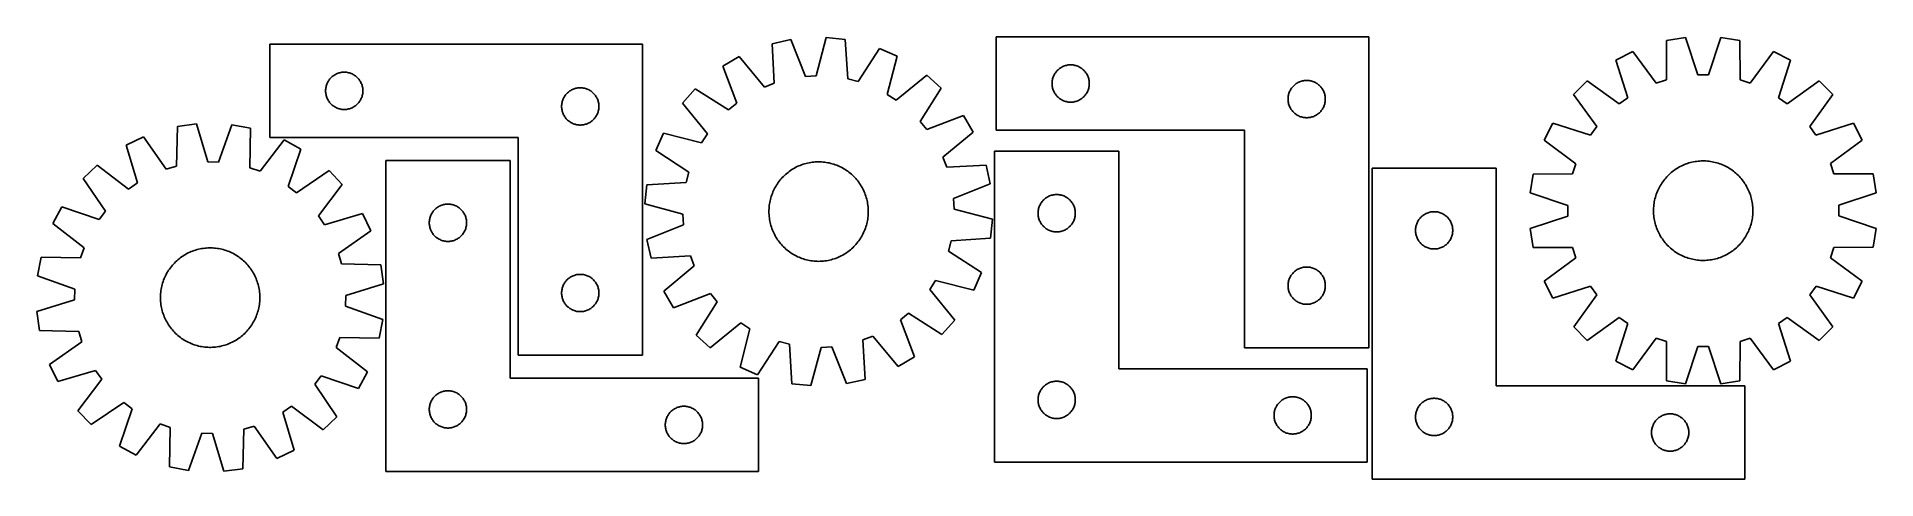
# Model space of a CAD drawing. Header units: millimetres. Extents: x 7 to 1488, y 7 to 362.
import ezdxf

# ---------------------------------------------------------------- set-up
doc = ezdxf.new("R2010")
doc.units = ezdxf.units.MM
doc.layers.add('CUT', color=7, linetype='CONTINUOUS', true_color=0x000000)

msp = doc.modelspace()

# ---------------------------------------------------------------- linework, layer by layer
at = {"layer": 'CUT'}
for p, q in [((494.372035, 356.189245), (194.372035, 356.189245)), ((194.372035, 356.189245), (194.372035, 281.189245)), ((494.372035, 106.189245), (494.372035, 356.189245)), ((613.903838, 359.834735), (598.872924, 356.548071)), ((598.872924, 356.548071), (600.545345, 324.827765)), ((625.623002, 330.311253), (613.903838, 359.834735)), ((642.394378, 361.494544), (634.182832, 330.809934)), ((657.705262, 359.975539), (642.394378, 361.494544)), ((659.727591, 328.275619), (657.705262, 359.975539)), ((1079.165431, 362.086217), (779.165431, 362.086217)), ((779.165431, 362.086217), (779.165431, 287.086217)), ((1079.165431, 112.086217), (1079.165431, 362.086217)), ((1318.91086, 359.21998), (1318.739909, 327.456077)), ((1334.107157, 361.628946), (1318.91086, 359.21998)), ((1344.093491, 331.475209), (1334.107157, 361.628946)), ((1362.646004, 361.63281), (1352.667834, 331.476369)), ((1377.842952, 359.227958), (1362.646004, 361.63281)), ((1378.022503, 327.464103), (1377.842952, 359.227958)), ((572.289719, 346.165438), (559.010105, 338.394826)), ((592.558564, 321.708359), (572.289719, 346.165438)), ((685.314284, 352.75005), (668.022574, 326.10476)), ((699.406402, 346.574068), (685.314284, 352.75005)), ((691.533938, 315.800718), (699.406402, 346.574068)), ((1291.769997, 350.397317), (1278.061872, 343.41034)), ((1278.061872, 343.41034), (1287.714874, 313.148247)), ((1310.585583, 324.805355), (1291.769997, 350.397317)), ((1404.986203, 350.412644), (1386.177547, 324.815589)), ((1418.69622, 343.429379), (1404.986203, 350.412644)), ((1409.051412, 313.164673), (1418.69622, 343.429379)), ((240.954729, 325.395651), (241.317757, 326.077466)), ((241.317757, 326.077466), (241.715402, 326.739687)), ((241.715402, 326.739687), (242.14661, 327.380561)), ((242.14661, 327.380561), (242.610238, 327.998387)), ((242.610238, 327.998387), (243.105056, 328.591526)), ((243.105056, 328.591526), (243.629753, 329.158407)), ((243.629753, 329.158407), (244.182935, 329.697525)), ((244.182935, 329.697525), (244.763138, 330.207451)), ((244.763138, 330.207451), (245.368821, 330.686833)), ((245.368821, 330.686833), (245.99838, 331.1344)), ((245.99838, 331.1344), (246.650143, 331.548964)), ((246.650143, 331.548964), (247.322384, 331.929427)), ((247.322384, 331.929427), (248.013319, 332.274778)), ((248.013319, 332.274778), (248.721117, 332.584104)), ((248.721117, 332.584104), (249.4439, 332.856583)), ((249.4439, 332.856583), (250.179751, 333.091493)), ((250.179751, 333.091493), (250.926719, 333.28821)), ((250.926719, 333.28821), (251.682824, 333.446214)), ((251.682824, 333.446214), (252.44606, 333.565085)), ((252.44606, 333.565085), (253.214403, 333.644507)), ((253.214403, 333.644507), (253.985817, 333.684272)), ((253.985817, 333.684272), (254.758254, 333.684272)), ((254.758254, 333.684272), (255.529667, 333.644507)), ((255.529667, 333.644507), (256.298011, 333.565085)), ((256.298011, 333.565085), (257.061247, 333.446214)), ((257.061247, 333.446214), (257.817351, 333.28821)), ((257.817351, 333.28821), (258.56432, 333.091493)), ((258.56432, 333.091493), (259.300171, 332.856583)), ((259.300171, 332.856583), (260.022954, 332.584104)), ((260.022954, 332.584104), (260.730751, 332.274778)), ((260.730751, 332.274778), (261.421687, 331.929427)), ((261.421687, 331.929427), (262.093927, 331.548964)), ((262.093927, 331.548964), (262.745691, 331.1344)), ((262.745691, 331.1344), (263.37525, 330.686833)), ((263.37525, 330.686833), (263.980933, 330.207451)), ((263.980933, 330.207451), (264.561135, 329.697525)), ((264.561135, 329.697525), (265.114318, 329.158407)), ((265.114318, 329.158407), (265.639014, 328.591526)), ((265.639014, 328.591526), (266.133832, 327.998387)), ((266.133832, 327.998387), (266.59746, 327.380561)), ((266.59746, 327.380561), (267.028669, 326.739687)), ((267.028669, 326.739687), (267.426314, 326.077466)), ((267.426314, 326.077466), (267.789342, 325.395651)), ((559.010105, 338.394826), (570.402786, 308.74383)), ((634.182832, 330.809934), (625.623002, 330.311253)), ((668.022574, 326.10476), (659.727591, 328.275619)), ((723.431344, 331.170562), (698.752103, 311.172817)), ((734.925261, 320.94215), (723.431344, 331.170562)), ((824.18532, 325.358399), (824.244933, 326.128532)), ((824.244933, 326.128532), (824.344113, 326.894576)), ((824.344113, 326.894576), (824.482596, 327.654498)), ((824.482596, 327.654498), (824.660015, 328.406284)), ((824.660015, 328.406284), (824.875901, 329.14794)), ((824.875901, 329.14794), (825.129679, 329.877499)), ((825.129679, 329.877499), (825.420678, 330.593026)), ((825.420678, 330.593026), (825.748125, 331.292624)), ((825.748125, 331.292624), (826.111153, 331.974438)), ((826.111153, 331.974438), (826.508798, 332.63666)), ((826.508798, 332.63666), (826.940006, 333.277534)), ((826.940006, 333.277534), (827.403634, 333.895359)), ((827.403634, 333.895359), (827.898452, 334.488499)), ((827.898452, 334.488499), (828.423149, 335.05538)), ((828.423149, 335.05538), (828.976331, 335.594498)), ((828.976331, 335.594498), (829.556534, 336.104424)), ((829.556534, 336.104424), (830.162217, 336.583806)), ((830.162217, 336.583806), (830.791776, 337.031372)), ((830.791776, 337.031372), (831.443539, 337.445937)), ((831.443539, 337.445937), (832.11578, 337.826399)), ((832.11578, 337.826399), (832.806715, 338.171751)), ((832.806715, 338.171751), (833.514513, 338.481077)), ((833.514513, 338.481077), (834.237296, 338.753556)), ((834.237296, 338.753556), (834.973147, 338.988465)), ((834.973147, 338.988465), (835.720115, 339.185183)), ((835.720115, 339.185183), (836.47622, 339.343186)), ((836.47622, 339.343186), (837.239456, 339.462057)), ((837.239456, 339.462057), (838.007799, 339.54148)), ((838.007799, 339.54148), (838.779213, 339.581244)), ((838.779213, 339.581244), (839.55165, 339.581244)), ((839.55165, 339.581244), (840.323063, 339.54148)), ((840.323063, 339.54148), (841.091407, 339.462057)), ((841.091407, 339.462057), (841.854643, 339.343186)), ((841.854643, 339.343186), (842.610747, 339.185183)), ((842.610747, 339.185183), (843.357716, 338.988465)), ((843.357716, 338.988465), (844.093567, 338.753556)), ((844.093567, 338.753556), (844.81635, 338.481077)), ((844.81635, 338.481077), (845.524147, 338.171751)), ((845.524147, 338.171751), (846.215082, 337.826399)), ((846.215082, 337.826399), (846.887323, 337.445937)), ((846.887323, 337.445937), (847.539087, 337.031372)), ((847.539087, 337.031372), (848.168646, 336.583806)), ((848.168646, 336.583806), (848.774329, 336.104424)), ((848.774329, 336.104424), (849.354531, 335.594498)), ((849.354531, 335.594498), (849.907714, 335.05538)), ((849.907714, 335.05538), (850.43241, 334.488499)), ((850.43241, 334.488499), (850.927228, 333.895359)), ((850.927228, 333.895359), (851.390856, 333.277534)), ((851.390856, 333.277534), (851.822065, 332.63666)), ((851.822065, 332.63666), (852.21971, 331.974438)), ((852.21971, 331.974438), (852.582738, 331.292624)), ((852.582738, 331.292624), (852.910185, 330.593026)), ((852.910185, 330.593026), (853.201184, 329.877499)), ((853.201184, 329.877499), (853.454962, 329.14794)), ((853.454962, 329.14794), (853.670847, 328.406284)), ((853.670847, 328.406284), (853.848267, 327.654498)), ((853.848267, 327.654498), (853.98675, 326.894576)), ((853.98675, 326.894576), (854.085929, 326.128532)), ((854.085929, 326.128532), (854.145543, 325.358399)), ((1022.806715, 325.671751), (1023.514513, 325.981077)), ((1023.514513, 325.981077), (1024.237296, 326.253556)), ((1024.237296, 326.253556), (1024.973147, 326.488465)), ((1024.973147, 326.488465), (1025.720115, 326.685183)), ((1025.720115, 326.685183), (1026.47622, 326.843186)), ((1026.47622, 326.843186), (1027.239456, 326.962057)), ((1027.239456, 326.962057), (1028.007799, 327.04148)), ((1028.007799, 327.04148), (1028.779213, 327.081244)), ((1028.779213, 327.081244), (1029.55165, 327.081244)), ((1029.55165, 327.081244), (1030.323063, 327.04148)), ((1030.323063, 327.04148), (1031.091407, 326.962057)), ((1031.091407, 326.962057), (1031.854643, 326.843186)), ((1031.854643, 326.843186), (1032.610747, 326.685183)), ((1032.610747, 326.685183), (1033.357716, 326.488465)), ((1033.357716, 326.488465), (1034.093567, 326.253556)), ((1034.093567, 326.253556), (1034.81635, 325.981077)), ((1034.81635, 325.981077), (1035.524147, 325.671751)), ((1254.97573, 326.632501), (1244.097622, 315.751448)), ((1280.778766, 308.107435), (1254.97573, 326.632501)), ((1318.739909, 327.456077), (1310.585583, 324.805355)), ((1352.667834, 331.476369), (1344.093491, 331.475209)), ((1386.177547, 324.815589), (1378.022503, 327.464103)), ((1441.786903, 326.657791), (1415.988884, 308.12574)), ((1452.667956, 315.779684), (1441.786903, 326.657791)), ((239.372035, 318.689245), (239.391924, 319.461426)), ((239.391924, 317.917063), (239.372035, 318.689245)), ((239.391924, 319.461426), (239.451537, 320.23156)), ((239.451537, 317.14693), (239.391924, 317.917063)), ((239.451537, 320.23156), (239.550717, 320.997603)), ((239.550717, 316.380886), (239.451537, 317.14693)), ((239.550717, 320.997603), (239.6892, 321.757526)), ((239.6892, 315.620964), (239.550717, 316.380886)), ((239.6892, 321.757526), (239.866619, 322.509311)), ((239.866619, 314.869178), (239.6892, 315.620964)), ((239.866619, 322.509311), (240.082505, 323.250967)), ((240.082505, 314.127522), (239.866619, 314.869178)), ((240.082505, 323.250967), (240.336283, 323.980526)), ((240.336283, 313.397963), (240.082505, 314.127522)), ((240.336283, 323.980526), (240.627282, 324.696053)), ((240.627282, 312.682436), (240.336283, 313.397963)), ((240.627282, 324.696053), (240.954729, 325.395651)), ((240.954729, 311.982838), (240.627282, 312.682436)), ((241.317757, 311.301024), (240.954729, 311.982838)), ((241.715402, 310.638802), (241.317757, 311.301024)), ((267.426314, 311.301024), (267.028669, 310.638802)), ((267.789342, 311.982838), (267.426314, 311.301024)), ((267.789342, 325.395651), (268.116789, 324.696053)), ((268.116789, 312.682436), (267.789342, 311.982838)), ((268.116789, 324.696053), (268.407788, 323.980526)), ((268.407788, 313.397963), (268.116789, 312.682436)), ((268.407788, 323.980526), (268.661566, 323.250967)), ((268.661566, 314.127522), (268.407788, 313.397963)), ((268.661566, 323.250967), (268.877451, 322.509311)), ((268.877451, 314.869178), (268.661566, 314.127522)), ((268.877451, 322.509311), (269.054871, 321.757526)), ((269.054871, 315.620964), (268.877451, 314.869178)), ((269.054871, 321.757526), (269.193354, 320.997603)), ((269.193354, 316.380886), (269.054871, 315.620964)), ((269.193354, 320.997603), (269.292533, 320.23156)), ((269.292533, 317.14693), (269.193354, 316.380886)), ((269.292533, 320.23156), (269.352147, 319.461426)), ((269.352147, 317.917063), (269.292533, 317.14693)), ((269.352147, 319.461426), (269.372035, 318.689245)), ((269.372035, 318.689245), (269.352147, 317.917063)), ((430.082505, 310.750967), (430.336283, 311.480526)), ((430.336283, 311.480526), (430.627282, 312.196053)), ((430.627282, 312.196053), (430.954729, 312.895651)), ((430.954729, 312.895651), (431.317757, 313.577466)), ((431.317757, 313.577466), (431.715402, 314.239687)), ((431.715402, 314.239687), (432.14661, 314.880561)), ((432.14661, 314.880561), (432.610238, 315.498387)), ((432.610238, 315.498387), (433.105056, 316.091526)), ((433.105056, 316.091526), (433.629753, 316.658407)), ((433.629753, 316.658407), (434.182935, 317.197525)), ((434.182935, 317.197525), (434.763138, 317.707451)), ((434.763138, 317.707451), (435.368821, 318.186833)), ((435.368821, 318.186833), (435.99838, 318.6344)), ((435.99838, 318.6344), (436.650143, 319.048964)), ((436.650143, 319.048964), (437.322384, 319.429427)), ((437.322384, 319.429427), (438.013319, 319.774778)), ((438.013319, 319.774778), (438.721117, 320.084104)), ((438.721117, 320.084104), (439.4439, 320.356583)), ((439.4439, 320.356583), (440.179751, 320.591493)), ((440.179751, 320.591493), (440.926719, 320.78821)), ((440.926719, 320.78821), (441.682824, 320.946214)), ((441.682824, 320.946214), (442.44606, 321.065085)), ((442.44606, 321.065085), (443.214403, 321.144507)), ((443.214403, 321.144507), (443.985817, 321.184272)), ((443.985817, 321.184272), (444.758254, 321.184272)), ((444.758254, 321.184272), (445.529667, 321.144507)), ((445.529667, 321.144507), (446.298011, 321.065085)), ((446.298011, 321.065085), (447.061247, 320.946214)), ((447.061247, 320.946214), (447.817351, 320.78821)), ((447.817351, 320.78821), (448.56432, 320.591493)), ((448.56432, 320.591493), (449.300171, 320.356583)), ((449.300171, 320.356583), (450.022954, 320.084104)), ((450.022954, 320.084104), (450.730751, 319.774778)), ((450.730751, 319.774778), (451.421687, 319.429427)), ((451.421687, 319.429427), (452.093927, 319.048964)), ((452.093927, 319.048964), (452.745691, 318.6344)), ((452.745691, 318.6344), (453.37525, 318.186833)), ((453.37525, 318.186833), (453.980933, 317.707451)), ((453.980933, 317.707451), (454.561135, 317.197525)), ((454.561135, 317.197525), (455.114318, 316.658407)), ((455.114318, 316.658407), (455.639014, 316.091526)), ((455.639014, 316.091526), (456.133832, 315.498387)), ((456.133832, 315.498387), (456.59746, 314.880561)), ((456.59746, 314.880561), (457.028669, 314.239687)), ((457.028669, 314.239687), (457.426314, 313.577466)), ((457.426314, 313.577466), (457.789342, 312.895651)), ((457.789342, 312.895651), (458.116789, 312.196053)), ((458.116789, 312.196053), (458.407788, 311.480526)), ((458.407788, 311.480526), (458.661566, 310.750967)), ((536.936386, 320.305693), (526.707973, 308.811776)), ((563.770855, 303.309047), (536.936386, 320.305693)), ((600.545345, 324.827765), (592.558564, 321.708359)), ((698.752103, 311.172817), (691.533938, 315.800718)), ((717.928615, 294.10768), (734.925261, 320.94215)), ((824.165431, 324.586217), (824.18532, 325.358399)), ((824.18532, 323.814036), (824.165431, 324.586217)), ((824.244933, 323.043902), (824.18532, 323.814036)), ((824.344113, 322.277859), (824.244933, 323.043902)), ((824.482596, 321.517936), (824.344113, 322.277859)), ((824.660015, 320.76615), (824.482596, 321.517936)), ((824.875901, 320.024495), (824.660015, 320.76615)), ((825.129679, 319.294936), (824.875901, 320.024495)), ((825.420678, 318.579409), (825.129679, 319.294936)), ((825.748125, 317.87981), (825.420678, 318.579409)), ((826.111153, 317.197996), (825.748125, 317.87981)), ((826.508798, 316.535774), (826.111153, 317.197996)), ((826.940006, 315.894901), (826.508798, 316.535774)), ((827.403634, 315.277075), (826.940006, 315.894901)), ((827.898452, 314.683935), (827.403634, 315.277075)), ((828.423149, 314.117055), (827.898452, 314.683935)), ((828.976331, 313.577937), (828.423149, 314.117055)), ((829.556534, 313.068011), (828.976331, 313.577937)), ((830.162217, 312.588629), (829.556534, 313.068011)), ((830.791776, 312.141062), (830.162217, 312.588629)), ((831.443539, 311.726498), (830.791776, 312.141062)), ((832.11578, 311.346035), (831.443539, 311.726498)), ((832.806715, 311.000683), (832.11578, 311.346035)), ((833.514513, 310.691358), (832.806715, 311.000683)), ((845.524147, 311.000683), (844.81635, 310.691358)), ((846.215082, 311.346035), (845.524147, 311.000683)), ((846.887323, 311.726498), (846.215082, 311.346035)), ((847.539087, 312.141062), (846.887323, 311.726498)), ((848.168646, 312.588629), (847.539087, 312.141062)), ((848.774329, 313.068011), (848.168646, 312.588629)), ((849.354531, 313.577937), (848.774329, 313.068011)), ((849.907714, 314.117055), (849.354531, 313.577937)), ((850.43241, 314.683935), (849.907714, 314.117055)), ((850.927228, 315.277075), (850.43241, 314.683935)), ((851.390856, 315.894901), (850.927228, 315.277075)), ((851.822065, 316.535774), (851.390856, 315.894901)), ((852.21971, 317.197996), (851.822065, 316.535774)), ((852.582738, 317.87981), (852.21971, 317.197996)), ((852.910185, 318.579409), (852.582738, 317.87981)), ((853.201184, 319.294936), (852.910185, 318.579409)), ((853.454962, 320.024495), (853.201184, 319.294936)), ((853.670847, 320.76615), (853.454962, 320.024495)), ((853.848267, 321.517936), (853.670847, 320.76615)), ((853.98675, 322.277859), (853.848267, 321.517936)), ((854.085929, 323.043902), (853.98675, 322.277859)), ((854.145543, 323.814036), (854.085929, 323.043902)), ((854.145543, 325.358399), (854.165431, 324.586217)), ((854.165431, 324.586217), (854.145543, 323.814036)), ((1014.165431, 312.086217), (1014.18532, 312.858399)), ((1014.18532, 311.314036), (1014.165431, 312.086217)), ((1014.18532, 312.858399), (1014.244933, 313.628532)), ((1014.244933, 310.543902), (1014.18532, 311.314036)), ((1014.244933, 313.628532), (1014.344113, 314.394576)), ((1014.344113, 314.394576), (1014.482596, 315.154498)), ((1014.482596, 315.154498), (1014.660015, 315.906284)), ((1014.660015, 315.906284), (1014.875901, 316.64794)), ((1014.875901, 316.64794), (1015.129679, 317.377499)), ((1015.129679, 317.377499), (1015.420678, 318.093026)), ((1015.420678, 318.093026), (1015.748125, 318.792624)), ((1015.748125, 318.792624), (1016.111153, 319.474438)), ((1016.111153, 319.474438), (1016.508798, 320.13666)), ((1016.508798, 320.13666), (1016.940006, 320.777534)), ((1016.940006, 320.777534), (1017.403634, 321.395359)), ((1017.403634, 321.395359), (1017.898452, 321.988499)), ((1017.898452, 321.988499), (1018.423149, 322.55538)), ((1018.423149, 322.55538), (1018.976331, 323.094498)), ((1018.976331, 323.094498), (1019.556534, 323.604424)), ((1019.556534, 323.604424), (1020.162217, 324.083806)), ((1020.162217, 324.083806), (1020.791776, 324.531372)), ((1020.791776, 324.531372), (1021.443539, 324.945937)), ((1021.443539, 324.945937), (1022.11578, 325.326399)), ((1022.11578, 325.326399), (1022.806715, 325.671751)), ((1035.524147, 325.671751), (1036.215082, 325.326399)), ((1036.215082, 325.326399), (1036.887323, 324.945937)), ((1036.887323, 324.945937), (1037.539087, 324.531372)), ((1037.539087, 324.531372), (1038.168646, 324.083806)), ((1038.168646, 324.083806), (1038.774329, 323.604424)), ((1038.774329, 323.604424), (1039.354531, 323.094498)), ((1039.354531, 323.094498), (1039.907714, 322.55538)), ((1039.907714, 322.55538), (1040.43241, 321.988499)), ((1040.43241, 321.988499), (1040.927228, 321.395359)), ((1040.927228, 321.395359), (1041.390856, 320.777534)), ((1041.390856, 320.777534), (1041.822065, 320.13666)), ((1041.822065, 320.13666), (1042.21971, 319.474438)), ((1042.21971, 319.474438), (1042.582738, 318.792624)), ((1042.582738, 318.792624), (1042.910185, 318.093026)), ((1042.910185, 318.093026), (1043.201184, 317.377499)), ((1043.201184, 317.377499), (1043.454962, 316.64794)), ((1043.454962, 316.64794), (1043.670847, 315.906284)), ((1043.670847, 315.906284), (1043.848267, 315.154498)), ((1043.848267, 315.154498), (1043.98675, 314.394576)), ((1043.98675, 314.394576), (1044.085929, 313.628532)), ((1044.085929, 313.628532), (1044.145543, 312.858399)), ((1044.145543, 311.314036), (1044.085929, 310.543902)), ((1044.145543, 312.858399), (1044.165431, 312.086217)), ((1044.165431, 312.086217), (1044.145543, 311.314036)), ((1244.097622, 315.751448), (1262.629674, 289.953428)), ((1287.714874, 313.148247), (1280.778766, 308.107435)), ((1415.988884, 308.12574), (1409.051412, 313.164673)), ((1434.14289, 289.976648), (1452.667956, 315.779684)), ((242.14661, 309.997928), (241.715402, 310.638802)), ((242.610238, 309.380102), (242.14661, 309.997928)), ((243.105056, 308.786963), (242.610238, 309.380102)), ((243.629753, 308.220082), (243.105056, 308.786963)), ((244.182935, 307.680964), (243.629753, 308.220082)), ((244.763138, 307.171038), (244.182935, 307.680964)), ((245.368821, 306.691656), (244.763138, 307.171038)), ((245.99838, 306.244089), (245.368821, 306.691656)), ((246.650143, 305.829525), (245.99838, 306.244089)), ((247.322384, 305.449063), (246.650143, 305.829525)), ((248.013319, 305.103711), (247.322384, 305.449063)), ((248.721117, 304.794385), (248.013319, 305.103711)), ((249.4439, 304.521906), (248.721117, 304.794385)), ((250.179751, 304.286996), (249.4439, 304.521906)), ((250.926719, 304.090279), (250.179751, 304.286996)), ((251.682824, 303.932275), (250.926719, 304.090279)), ((252.44606, 303.813404), (251.682824, 303.932275)), ((253.214403, 303.733982), (252.44606, 303.813404)), ((253.985817, 303.694218), (253.214403, 303.733982)), ((254.758254, 303.694218), (253.985817, 303.694218)), ((255.529667, 303.733982), (254.758254, 303.694218)), ((256.298011, 303.813404), (255.529667, 303.733982)), ((257.061247, 303.932275), (256.298011, 303.813404)), ((257.817351, 304.090279), (257.061247, 303.932275)), ((258.56432, 304.286996), (257.817351, 304.090279)), ((259.300171, 304.521906), (258.56432, 304.286996)), ((260.022954, 304.794385), (259.300171, 304.521906)), ((260.730751, 305.103711), (260.022954, 304.794385)), ((261.421687, 305.449063), (260.730751, 305.103711)), ((262.093927, 305.829525), (261.421687, 305.449063)), ((262.745691, 306.244089), (262.093927, 305.829525)), ((263.37525, 306.691656), (262.745691, 306.244089)), ((263.980933, 307.171038), (263.37525, 306.691656)), ((264.561135, 307.680964), (263.980933, 307.171038)), ((265.114318, 308.220082), (264.561135, 307.680964)), ((265.639014, 308.786963), (265.114318, 308.220082)), ((266.133832, 309.380102), (265.639014, 308.786963)), ((266.59746, 309.997928), (266.133832, 309.380102)), ((267.028669, 310.638802), (266.59746, 309.997928)), ((429.372035, 306.189245), (429.391924, 306.961426)), ((429.391924, 305.417063), (429.372035, 306.189245)), ((429.391924, 306.961426), (429.451537, 307.73156)), ((429.451537, 304.64693), (429.391924, 305.417063)), ((429.451537, 307.73156), (429.550717, 308.497603)), ((429.550717, 303.880886), (429.451537, 304.64693)), ((429.550717, 308.497603), (429.6892, 309.257526)), ((429.6892, 303.120964), (429.550717, 303.880886)), ((429.6892, 309.257526), (429.866619, 310.009311)), ((429.866619, 302.369178), (429.6892, 303.120964)), ((429.866619, 310.009311), (430.082505, 310.750967)), ((430.082505, 301.627522), (429.866619, 302.369178)), ((430.336283, 300.897963), (430.082505, 301.627522)), ((430.627282, 300.182436), (430.336283, 300.897963)), ((430.954729, 299.482838), (430.627282, 300.182436)), ((431.317757, 298.801024), (430.954729, 299.482838)), ((431.715402, 298.138802), (431.317757, 298.801024)), ((432.14661, 297.497928), (431.715402, 298.138802)), ((432.610238, 296.880102), (432.14661, 297.497928)), ((433.105056, 296.286963), (432.610238, 296.880102)), ((433.629753, 295.720082), (433.105056, 296.286963)), ((455.639014, 296.286963), (455.114318, 295.720082)), ((456.133832, 296.880102), (455.639014, 296.286963)), ((456.59746, 297.497928), (456.133832, 296.880102)), ((457.028669, 298.138802), (456.59746, 297.497928)), ((457.426314, 298.801024), (457.028669, 298.138802)), ((457.789342, 299.482838), (457.426314, 298.801024)), ((458.116789, 300.182436), (457.789342, 299.482838)), ((458.407788, 300.897963), (458.116789, 300.182436)), ((458.661566, 301.627522), (458.407788, 300.897963)), ((458.661566, 310.750967), (458.877451, 310.009311)), ((458.877451, 302.369178), (458.661566, 301.627522)), ((458.877451, 310.009311), (459.054871, 309.257526)), ((459.054871, 303.120964), (458.877451, 302.369178)), ((459.054871, 309.257526), (459.193354, 308.497603)), ((459.193354, 303.880886), (459.054871, 303.120964)), ((459.193354, 308.497603), (459.292533, 307.73156)), ((459.292533, 304.64693), (459.193354, 303.880886)), ((459.292533, 307.73156), (459.352147, 306.961426)), ((459.352147, 305.417063), (459.292533, 304.64693)), ((459.352147, 306.961426), (459.372035, 306.189245)), ((459.372035, 306.189245), (459.352147, 305.417063)), ((526.707973, 308.811776), (546.705718, 284.132535)), ((570.402786, 308.74383), (563.770855, 303.309047)), ((753.014394, 298.86843), (723.363398, 287.475749)), ((760.785006, 285.588816), (753.014394, 298.86843)), ((834.237296, 310.418879), (833.514513, 310.691358)), ((834.973147, 310.183969), (834.237296, 310.418879)), ((835.720115, 309.987252), (834.973147, 310.183969)), ((836.47622, 309.829248), (835.720115, 309.987252)), ((837.239456, 309.710377), (836.47622, 309.829248)), ((838.007799, 309.630954), (837.239456, 309.710377)), ((838.779213, 309.59119), (838.007799, 309.630954)), ((839.55165, 309.59119), (838.779213, 309.59119)), ((840.323063, 309.630954), (839.55165, 309.59119)), ((841.091407, 309.710377), (840.323063, 309.630954)), ((841.854643, 309.829248), (841.091407, 309.710377)), ((842.610747, 309.987252), (841.854643, 309.829248)), ((843.357716, 310.183969), (842.610747, 309.987252)), ((844.093567, 310.418879), (843.357716, 310.183969)), ((844.81635, 310.691358), (844.093567, 310.418879)), ((1014.344113, 309.777859), (1014.244933, 310.543902)), ((1014.482596, 309.017936), (1014.344113, 309.777859)), ((1014.660015, 308.26615), (1014.482596, 309.017936)), ((1014.875901, 307.524495), (1014.660015, 308.26615)), ((1015.129679, 306.794936), (1014.875901, 307.524495)), ((1015.420678, 306.079409), (1015.129679, 306.794936)), ((1015.748125, 305.37981), (1015.420678, 306.079409)), ((1016.111153, 304.697996), (1015.748125, 305.37981)), ((1016.508798, 304.035774), (1016.111153, 304.697996)), ((1016.940006, 303.394901), (1016.508798, 304.035774)), ((1017.403634, 302.777075), (1016.940006, 303.394901)), ((1017.898452, 302.183935), (1017.403634, 302.777075)), ((1018.423149, 301.617055), (1017.898452, 302.183935)), ((1018.976331, 301.077937), (1018.423149, 301.617055)), ((1019.556534, 300.568011), (1018.976331, 301.077937)), ((1020.162217, 300.088629), (1019.556534, 300.568011)), ((1020.791776, 299.641062), (1020.162217, 300.088629)), ((1021.443539, 299.226498), (1020.791776, 299.641062)), ((1022.11578, 298.846035), (1021.443539, 299.226498)), ((1022.806715, 298.500683), (1022.11578, 298.846035)), ((1023.514513, 298.191358), (1022.806715, 298.500683)), ((1024.237296, 297.918879), (1023.514513, 298.191358)), ((1024.973147, 297.683969), (1024.237296, 297.918879)), ((1025.720115, 297.487252), (1024.973147, 297.683969)), ((1026.47622, 297.329248), (1025.720115, 297.487252)), ((1027.239456, 297.210377), (1026.47622, 297.329248)), ((1028.007799, 297.130954), (1027.239456, 297.210377)), ((1028.779213, 297.09119), (1028.007799, 297.130954)), ((1029.55165, 297.09119), (1028.779213, 297.09119)), ((1030.323063, 297.130954), (1029.55165, 297.09119)), ((1031.091407, 297.210377), (1030.323063, 297.130954)), ((1031.854643, 297.329248), (1031.091407, 297.210377)), ((1032.610747, 297.487252), (1031.854643, 297.329248)), ((1033.357716, 297.683969), (1032.610747, 297.487252)), ((1034.093567, 297.918879), (1033.357716, 297.683969)), ((1034.81635, 298.191358), (1034.093567, 297.918879)), ((1035.524147, 298.500683), (1034.81635, 298.191358)), ((1036.215082, 298.846035), (1035.524147, 298.500683)), ((1036.887323, 299.226498), (1036.215082, 298.846035)), ((1037.539087, 299.641062), (1036.887323, 299.226498)), ((1038.168646, 300.088629), (1037.539087, 299.641062)), ((1038.774329, 300.568011), (1038.168646, 300.088629)), ((1039.354531, 301.077937), (1038.774329, 300.568011)), ((1039.907714, 301.617055), (1039.354531, 301.077937)), ((1040.43241, 302.183935), (1039.907714, 301.617055)), ((1040.927228, 302.777075), (1040.43241, 302.183935)), ((1041.390856, 303.394901), (1040.927228, 302.777075)), ((1041.822065, 304.035774), (1041.390856, 303.394901)), ((1042.21971, 304.697996), (1041.822065, 304.035774)), ((1042.582738, 305.37981), (1042.21971, 304.697996)), ((1042.910185, 306.079409), (1042.582738, 305.37981)), ((1043.201184, 306.794936), (1042.910185, 306.079409)), ((1043.454962, 307.524495), (1043.201184, 306.794936)), ((1043.670847, 308.26615), (1043.454962, 307.524495)), ((1043.848267, 309.017936), (1043.670847, 308.26615)), ((1043.98675, 309.777859), (1043.848267, 309.017936)), ((1044.085929, 310.543902), (1043.98675, 309.777859)), ((92.765163, 281.788547), (78.898649, 275.121438)), ((110.982028, 255.767006), (92.765163, 281.788547)), ((120.103382, 289.979249), (119.195649, 258.227859)), ((135.35147, 292.035058), (120.103382, 289.979249)), ((144.63564, 261.657781), (135.35147, 292.035058)), ((163.882728, 291.376904), (153.207704, 261.460042)), ((179.019801, 288.620176), (163.882728, 291.376904)), ((178.462477, 256.860703), (179.019801, 288.620176)), ((434.182935, 295.180964), (433.629753, 295.720082)), ((434.763138, 294.671038), (434.182935, 295.180964)), ((435.368821, 294.191656), (434.763138, 294.671038)), ((435.99838, 293.744089), (435.368821, 294.191656)), ((436.650143, 293.329525), (435.99838, 293.744089)), ((437.322384, 292.949063), (436.650143, 293.329525)), ((438.013319, 292.603711), (437.322384, 292.949063)), ((438.721117, 292.294385), (438.013319, 292.603711)), ((439.4439, 292.021906), (438.721117, 292.294385)), ((440.179751, 291.786996), (439.4439, 292.021906)), ((440.926719, 291.590279), (440.179751, 291.786996)), ((441.682824, 291.432275), (440.926719, 291.590279)), ((442.44606, 291.313404), (441.682824, 291.432275)), ((443.214403, 291.233982), (442.44606, 291.313404)), ((443.985817, 291.194218), (443.214403, 291.233982)), ((444.758254, 291.194218), (443.985817, 291.194218)), ((445.529667, 291.233982), (444.758254, 291.194218)), ((446.298011, 291.313404), (445.529667, 291.233982)), ((447.061247, 291.432275), (446.298011, 291.313404)), ((447.817351, 291.590279), (447.061247, 291.432275)), ((448.56432, 291.786996), (447.817351, 291.590279)), ((449.300171, 292.021906), (448.56432, 291.786996)), ((450.022954, 292.294385), (449.300171, 292.021906)), ((450.730751, 292.603711), (450.022954, 292.294385)), ((451.421687, 292.949063), (450.730751, 292.603711)), ((452.093927, 293.329525), (451.421687, 292.949063)), ((452.745691, 293.744089), (452.093927, 293.329525)), ((453.37525, 294.191656), (452.745691, 293.744089)), ((453.980933, 294.671038), (453.37525, 294.191656)), ((454.561135, 295.180964), (453.980933, 294.671038)), ((455.114318, 295.720082), (454.561135, 295.180964)), ((511.304468, 284.786834), (505.128485, 270.694717)), ((542.077818, 276.91437), (511.304468, 284.786834)), ((546.705718, 284.132535), (542.077818, 276.91437)), ((723.363398, 287.475749), (717.928615, 294.10768)), ((736.327927, 265.319972), (760.785006, 285.588816)), ((779.165431, 287.086217), (979.165431, 287.086217)), ((979.165431, 287.086217), (979.165431, 112.086217)), ((1227.326035, 292.660764), (1220.34277, 278.950747)), ((1257.590741, 283.015956), (1227.326035, 292.660764)), ((1262.629674, 289.953428), (1257.590741, 283.015956)), ((1439.183702, 283.04054), (1434.14289, 289.976648)), ((1469.445796, 292.693542), (1439.183702, 283.04054)), ((1476.432772, 278.985417), (1469.445796, 292.693542)), ((78.898649, 275.121438), (87.847063, 244.643567)), ((205.951259, 279.177591), (186.553889, 254.023729)), ((194.372035, 281.189245), (394.372035, 281.189245)), ((219.495596, 271.878174), (205.951259, 279.177591)), ((209.151332, 241.845342), (219.495596, 271.878174)), ((394.372035, 281.189245), (394.372035, 106.189245)), ((505.128485, 270.694717), (531.773776, 253.403006)), ((877.894685, 270.30252), (777.894685, 270.30252)), ((777.894685, 270.30252), (777.894685, 20.30252)), ((877.894685, 95.30252), (877.894685, 270.30252)), ((1220.34277, 278.950747), (1245.939825, 260.142092)), ((1450.840811, 260.169831), (1476.432772, 278.985417)), ((55.429524, 258.883643), (44.301935, 248.257858)), ((80.79589, 239.765008), (55.429524, 258.883643)), ((119.195649, 258.227859), (110.982028, 255.767006)), ((153.207704, 261.460042), (144.63564, 261.657781)), ((186.553889, 254.023729), (178.462477, 256.860703)), ((242.191015, 254.575464), (215.970049, 236.646836)), ((252.816801, 243.447875), (242.191015, 254.575464)), ((387.829194, 262.642608), (287.829194, 262.642608)), ((287.829194, 262.642608), (287.829194, 12.642608)), ((387.829194, 87.642608), (387.829194, 262.642608)), ((531.773776, 253.403006), (529.602916, 245.108023)), ((609.700262, 251.548738), (610.653148, 252.367892)), ((610.653148, 252.367892), (611.631295, 253.156711)), ((611.631295, 253.156711), (612.633737, 253.914417)), ((612.633737, 253.914417), (613.659484, 254.640261)), ((613.659484, 254.640261), (614.707524, 255.333528)), ((614.707524, 255.333528), (615.776823, 255.993533)), ((615.776823, 255.993533), (616.866326, 256.619624)), ((616.866326, 256.619624), (617.974957, 257.211185)), ((617.974957, 257.211185), (619.101622, 257.767631)), ((619.101622, 257.767631), (620.24521, 258.288412)), ((620.24521, 258.288412), (621.404592, 258.773016)), ((621.404592, 258.773016), (622.578623, 259.220964)), ((622.578623, 259.220964), (623.766146, 259.631813)), ((623.766146, 259.631813), (624.965987, 260.005159)), ((624.965987, 260.005159), (626.176964, 260.340633)), ((626.176964, 260.340633), (627.39788, 260.637903)), ((627.39788, 260.637903), (628.627532, 260.896677)), ((628.627532, 260.896677), (629.864705, 261.116698)), ((629.864705, 261.116698), (631.108179, 261.297751)), ((631.108179, 261.297751), (632.356726, 261.439656)), ((632.356726, 261.439656), (633.609114, 261.542273)), ((633.609114, 261.542273), (634.864108, 261.605501)), ((634.864108, 261.605501), (636.120468, 261.629277)), ((636.120468, 261.629277), (637.376955, 261.613579)), ((637.376955, 261.613579), (638.63233, 261.55842)), ((638.63233, 261.55842), (639.885352, 261.463857)), ((639.885352, 261.463857), (641.134785, 261.329983)), ((641.134785, 261.329983), (642.379397, 261.156928)), ((642.379397, 261.156928), (643.61796, 260.944865)), ((643.61796, 260.944865), (644.849249, 260.694002)), ((644.849249, 260.694002), (646.072052, 260.404587)), ((646.072052, 260.404587), (647.28516, 260.076906)), ((647.28516, 260.076906), (648.487377, 259.711282)), ((648.487377, 259.711282), (649.677517, 259.308076)), ((649.677517, 259.308076), (650.854404, 258.867686)), ((650.854404, 258.867686), (652.016877, 258.390546)), ((652.016877, 258.390546), (653.163789, 257.877127)), ((653.163789, 257.877127), (654.294009, 257.327936)), ((654.294009, 257.327936), (655.40642, 256.743515)), ((655.40642, 256.743515), (656.499926, 256.124441)), ((656.499926, 256.124441), (657.573446, 255.471325)), ((657.573446, 255.471325), (658.625922, 254.78481)), ((658.625922, 254.78481), (659.656314, 254.065576)), ((659.656314, 254.065576), (660.663606, 253.314331)), ((660.663606, 253.314331), (661.646804, 252.531816)), ((661.646804, 252.531816), (662.604938, 251.718805)), ((739.447333, 257.33319), (736.327927, 265.319972)), ((771.167638, 259.005612), (739.447333, 257.33319)), ((774.454303, 243.974698), (771.167638, 259.005612)), ((1181.768983, 256.548125), (1081.768983, 256.548125)), ((1081.768983, 256.548125), (1081.768983, 6.548125)), ((1181.768983, 81.548125), (1181.768983, 256.548125)), ((1211.527456, 251.807497), (1209.122604, 236.610548)), ((1243.291311, 251.987048), (1211.527456, 251.807497)), ((1245.939825, 260.142092), (1243.291311, 251.987048)), ((1320.781467, 251.299032), (1321.704091, 252.152128)), ((1321.704091, 252.152128), (1322.653055, 252.975823)), ((1322.653055, 252.975823), (1323.627424, 253.769304)), ((1323.627424, 253.769304), (1324.626237, 254.531787)), ((1324.626237, 254.531787), (1325.648506, 255.262521)), ((1325.648506, 255.262521), (1326.693224, 255.960784)), ((1326.693224, 255.960784), (1327.75936, 256.625887)), ((1327.75936, 256.625887), (1328.84586, 257.257173)), ((1328.84586, 257.257173), (1329.951654, 257.85402)), ((1329.951654, 257.85402), (1331.07565, 258.415839)), ((1331.07565, 258.415839), (1332.216738, 258.942076)), ((1332.216738, 258.942076), (1333.373793, 259.43221)), ((1333.373793, 259.43221), (1334.545672, 259.885758)), ((1334.545672, 259.885758), (1335.731219, 260.302273)), ((1335.731219, 260.302273), (1336.929265, 260.681343)), ((1336.929265, 260.681343), (1338.138626, 261.022595)), ((1338.138626, 261.022595), (1339.358109, 261.325692)), ((1339.358109, 261.325692), (1340.586511, 261.590334)), ((1340.586511, 261.590334), (1341.822619, 261.81626)), ((1341.822619, 261.81626), (1343.065214, 262.003248)), ((1343.065214, 262.003248), (1344.31307, 262.151113)), ((1344.31307, 262.151113), (1345.564954, 262.259708)), ((1345.564954, 262.259708), (1346.819631, 262.328928)), ((1346.819631, 262.328928), (1348.075864, 262.358703)), ((1348.075864, 262.358703), (1349.332412, 262.349004)), ((1349.332412, 262.349004), (1350.588035, 262.29984)), ((1350.588035, 262.29984), (1351.841494, 262.211261)), ((1351.841494, 262.211261), (1353.091553, 262.083354)), ((1353.091553, 262.083354), (1354.336977, 261.916244)), ((1354.336977, 261.916244), (1355.576537, 261.710097)), ((1355.576537, 261.710097), (1356.809011, 261.465116)), ((1356.809011, 261.465116), (1358.033182, 261.181543)), ((1358.033182, 261.181543), (1359.247841, 260.859658)), ((1359.247841, 260.859658), (1360.45179, 260.499779)), ((1360.45179, 260.499779), (1361.643841, 260.10226)), ((1361.643841, 260.10226), (1362.822817, 259.667494)), ((1362.822817, 259.667494), (1363.987555, 259.19591)), ((1363.987555, 259.19591), (1365.136906, 258.687973)), ((1365.136906, 258.687973), (1366.269735, 258.144185)), ((1366.269735, 258.144185), (1367.384924, 257.565082)), ((1367.384924, 257.565082), (1368.481373, 256.951236)), ((1368.481373, 256.951236), (1369.558, 256.303253)), ((1369.558, 256.303253), (1370.613741, 255.621772)), ((1370.613741, 255.621772), (1371.647556, 254.907465)), ((1371.647556, 254.907465), (1372.658424, 254.161038)), ((1372.658424, 254.161038), (1373.645347, 253.383227)), ((1373.645347, 253.383227), (1374.607351, 252.5748)), ((1374.607351, 252.5748), (1375.543488, 251.736555)), ((1453.491533, 252.015504), (1450.840811, 260.169831)), ((1485.255436, 251.844554), (1453.491533, 252.015504)), ((1487.664401, 236.648257), (1485.255436, 251.844554)), ((44.301935, 248.257858), (62.230563, 222.036892)), ((87.847063, 244.643567), (80.79589, 239.765008)), ((215.970049, 236.646836), (209.151332, 241.845342)), ((233.698166, 218.081509), (252.816801, 243.447875)), ((497.902996, 243.085694), (496.383992, 227.77481)), ((529.602916, 245.108023), (497.902996, 243.085694)), ((599.01085, 236.234836), (599.48799, 237.397309)), ((599.48799, 237.397309), (600.001408, 238.544222)), ((600.001408, 238.544222), (600.550599, 239.674441)), ((600.550599, 239.674441), (601.13502, 240.786852)), ((601.13502, 240.786852), (601.754094, 241.880358)), ((601.754094, 241.880358), (602.407211, 242.953878)), ((602.407211, 242.953878), (603.093725, 244.006354)), ((603.093725, 244.006354), (603.81296, 245.036746)), ((603.81296, 245.036746), (604.564205, 246.044038)), ((604.564205, 246.044038), (605.346719, 247.027236)), ((605.346719, 247.027236), (606.15973, 247.98537)), ((606.15973, 247.98537), (607.002436, 248.917493)), ((607.002436, 248.917493), (607.874004, 249.822687)), ((607.874004, 249.822687), (608.773576, 250.700057)), ((608.773576, 250.700057), (609.700262, 251.548738)), ((662.604938, 251.718805), (663.537061, 250.8761)), ((663.537061, 250.8761), (664.442254, 250.004531)), ((664.442254, 250.004531), (665.319625, 249.10496)), ((665.319625, 249.10496), (666.168306, 248.178274)), ((666.168306, 248.178274), (666.98746, 247.225387)), ((666.98746, 247.225387), (667.776279, 246.24724)), ((667.776279, 246.24724), (668.533985, 245.244799)), ((668.533985, 245.244799), (669.259829, 244.219052)), ((669.259829, 244.219052), (669.953096, 243.171012)), ((669.953096, 243.171012), (670.613101, 242.101712)), ((670.613101, 242.101712), (671.239192, 241.01221)), ((671.239192, 241.01221), (671.830753, 239.903579)), ((671.830753, 239.903579), (672.387199, 238.776913)), ((672.387199, 238.776913), (672.90798, 237.633325)), ((672.90798, 237.633325), (673.392584, 236.473944)), ((744.930821, 232.255534), (774.454303, 243.974698)), ((1311.08792, 236.787362), (1311.559504, 237.9521)), ((1311.559504, 237.9521), (1312.067441, 239.101451)), ((1312.067441, 239.101451), (1312.611229, 240.23428)), ((1312.611229, 240.23428), (1313.190332, 241.349469)), ((1313.190332, 241.349469), (1313.804178, 242.445918)), ((1313.804178, 242.445918), (1314.452161, 243.522544)), ((1314.452161, 243.522544), (1315.133642, 244.578286)), ((1315.133642, 244.578286), (1315.847949, 245.6121)), ((1315.847949, 245.6121), (1316.594376, 246.622968)), ((1316.594376, 246.622968), (1317.372186, 247.609891)), ((1317.372186, 247.609891), (1318.180613, 248.571896)), ((1318.180613, 248.571896), (1319.018859, 249.508032)), ((1319.018859, 249.508032), (1319.886095, 250.417377)), ((1319.886095, 250.417377), (1320.781467, 251.299032)), ((1375.543488, 251.736555), (1376.452832, 250.869319)), ((1376.452832, 250.869319), (1377.334488, 249.973947)), ((1377.334488, 249.973947), (1378.187584, 249.051323)), ((1378.187584, 249.051323), (1379.011279, 248.102359)), ((1379.011279, 248.102359), (1379.804759, 247.12799)), ((1379.804759, 247.12799), (1380.567243, 246.129177)), ((1380.567243, 246.129177), (1381.297976, 245.106908)), ((1381.297976, 245.106908), (1381.996239, 244.06219)), ((1381.996239, 244.06219), (1382.661342, 242.996054)), ((1382.661342, 242.996054), (1383.292629, 241.909553)), ((1383.292629, 241.909553), (1383.889476, 240.803759)), ((1383.889476, 240.803759), (1384.451295, 239.679764)), ((1384.451295, 239.679764), (1384.977531, 238.538676)), ((1384.977531, 238.538676), (1385.467665, 237.381621)), ((1385.467665, 237.381621), (1385.921213, 236.209742)), ((26.999225, 225.562439), (19.699808, 212.018102)), ((57.032056, 215.218175), (26.999225, 225.562439)), ((326.067397, 221.95175), (326.562215, 222.54489)), ((326.562215, 222.54489), (327.086911, 223.11177)), ((327.086911, 223.11177), (327.640094, 223.650888)), ((327.640094, 223.650888), (328.220296, 224.160814)), ((328.220296, 224.160814), (328.82598, 224.640196)), ((328.82598, 224.640196), (329.455538, 225.087763)), ((329.455538, 225.087763), (330.107302, 225.502327)), ((330.107302, 225.502327), (330.779543, 225.88279)), ((330.779543, 225.88279), (331.470478, 226.228142)), ((331.470478, 226.228142), (332.178275, 226.537467)), ((332.178275, 226.537467), (332.901058, 226.809946)), ((332.901058, 226.809946), (333.636909, 227.044856)), ((333.636909, 227.044856), (334.383878, 227.241573)), ((334.383878, 227.241573), (335.139982, 227.399577)), ((335.139982, 227.399577), (335.903218, 227.518448)), ((335.903218, 227.518448), (336.671562, 227.597871)), ((336.671562, 227.597871), (337.442975, 227.637635)), ((337.442975, 227.637635), (338.215413, 227.637635)), ((338.215413, 227.637635), (338.986826, 227.597871)), ((338.986826, 227.597871), (339.755169, 227.518448)), ((339.755169, 227.518448), (340.518405, 227.399577)), ((340.518405, 227.399577), (341.27451, 227.241573)), ((341.27451, 227.241573), (342.021478, 227.044856)), ((342.021478, 227.044856), (342.75733, 226.809946)), ((342.75733, 226.809946), (343.480112, 226.537467)), ((343.480112, 226.537467), (344.18791, 226.228142)), ((344.18791, 226.228142), (344.878845, 225.88279)), ((344.878845, 225.88279), (345.551086, 225.502327)), ((345.551086, 225.502327), (346.20285, 225.087763)), ((346.20285, 225.087763), (346.832408, 224.640196)), ((346.832408, 224.640196), (347.438091, 224.160814)), ((347.438091, 224.160814), (348.018294, 223.650888)), ((348.018294, 223.650888), (348.571477, 223.11177)), ((348.571477, 223.11177), (349.096173, 222.54489)), ((349.096173, 222.54489), (349.590991, 221.95175)), ((496.383992, 227.77481), (527.068601, 219.563264)), ((596.249258, 221.5009), (596.264957, 222.757387)), ((596.264957, 222.757387), (596.320115, 224.012762)), ((596.320115, 224.012762), (596.414678, 225.265784)), ((596.414678, 225.265784), (596.548553, 226.515218)), ((596.548553, 226.515218), (596.721607, 227.75983)), ((596.721607, 227.75983), (596.933671, 228.998392)), ((596.933671, 228.998392), (597.184533, 230.229681)), ((597.184533, 230.229681), (597.473948, 231.452484)), ((597.473948, 231.452484), (597.801629, 232.665592)), ((597.801629, 232.665592), (598.167253, 233.867809)), ((598.167253, 233.867809), (598.570459, 235.057949)), ((598.570459, 235.057949), (599.01085, 236.234836)), ((673.392584, 236.473944), (673.840532, 235.299912)), ((673.840532, 235.299912), (674.251381, 234.11239)), ((674.251381, 234.11239), (674.624727, 232.912548)), ((674.624727, 232.912548), (674.960201, 231.701572)), ((674.960201, 231.701572), (675.257471, 230.480655)), ((675.257471, 230.480655), (675.516245, 229.251004)), ((675.516245, 229.251004), (675.736266, 228.013831)), ((675.736266, 228.013831), (675.917319, 226.770357)), ((675.917319, 226.770357), (676.059224, 225.52181)), ((676.059224, 225.52181), (676.161841, 224.269421)), ((676.161841, 224.269421), (676.225069, 223.014428)), ((676.225069, 223.014428), (676.248845, 221.758067)), ((745.429502, 223.695704), (744.930821, 232.255534)), ((776.114112, 215.484158), (745.429502, 223.695704)), ((812.974186, 221.844835), (813.073366, 222.610879)), ((813.073366, 222.610879), (813.211849, 223.370801)), ((813.211849, 223.370801), (813.389269, 224.122587)), ((813.389269, 224.122587), (813.605154, 224.864242)), ((813.605154, 224.864242), (813.858932, 225.593801)), ((813.858932, 225.593801), (814.149931, 226.309328)), ((814.149931, 226.309328), (814.477378, 227.008927)), ((814.477378, 227.008927), (814.840406, 227.690741)), ((814.840406, 227.690741), (815.238051, 228.352963)), ((815.238051, 228.352963), (815.669259, 228.993836)), ((815.669259, 228.993836), (816.132887, 229.611662)), ((816.132887, 229.611662), (816.627706, 230.204802)), ((816.627706, 230.204802), (817.152402, 230.771682)), ((817.152402, 230.771682), (817.705584, 231.3108)), ((817.705584, 231.3108), (818.285787, 231.820727)), ((818.285787, 231.820727), (818.89147, 232.300109)), ((818.89147, 232.300109), (819.521029, 232.747675)), ((819.521029, 232.747675), (820.172793, 233.162239)), ((820.172793, 233.162239), (820.845033, 233.542702)), ((820.845033, 233.542702), (821.535969, 233.888054)), ((821.535969, 233.888054), (822.243766, 234.197379)), ((822.243766, 234.197379), (822.966549, 234.469858)), ((822.966549, 234.469858), (823.7024, 234.704768)), ((823.7024, 234.704768), (824.449368, 234.901485)), ((824.449368, 234.901485), (825.205473, 235.059489)), ((825.205473, 235.059489), (825.968709, 235.17836)), ((825.968709, 235.17836), (826.737053, 235.257783)), ((826.737053, 235.257783), (827.508466, 235.297547)), ((827.508466, 235.297547), (828.280903, 235.297547)), ((828.280903, 235.297547), (829.052316, 235.257783)), ((829.052316, 235.257783), (829.82066, 235.17836)), ((829.82066, 235.17836), (830.583896, 235.059489)), ((830.583896, 235.059489), (831.340001, 234.901485)), ((831.340001, 234.901485), (832.086969, 234.704768)), ((832.086969, 234.704768), (832.82282, 234.469858)), ((832.82282, 234.469858), (833.545603, 234.197379)), ((833.545603, 234.197379), (834.2534, 233.888054)), ((834.2534, 233.888054), (834.944336, 233.542702)), ((834.944336, 233.542702), (835.616577, 233.162239)), ((835.616577, 233.162239), (836.26834, 232.747675)), ((836.26834, 232.747675), (836.897899, 232.300109)), ((836.897899, 232.300109), (837.503582, 231.820727)), ((837.503582, 231.820727), (838.083785, 231.3108)), ((838.083785, 231.3108), (838.636967, 230.771682)), ((838.636967, 230.771682), (839.161663, 230.204802)), ((839.161663, 230.204802), (839.656482, 229.611662)), ((839.656482, 229.611662), (840.12011, 228.993836)), ((840.12011, 228.993836), (840.551318, 228.352963)), ((840.551318, 228.352963), (840.948963, 227.690741)), ((840.948963, 227.690741), (841.311991, 227.008927)), ((841.311991, 227.008927), (841.639438, 226.309328)), ((841.639438, 226.309328), (841.930437, 225.593801)), ((841.930437, 225.593801), (842.184215, 224.864242)), ((842.184215, 224.864242), (842.4001, 224.122587)), ((842.4001, 224.122587), (842.57752, 223.370801)), ((842.57752, 223.370801), (842.716003, 222.610879)), ((842.716003, 222.610879), (842.815183, 221.844835)), ((1209.122604, 236.610548), (1239.279045, 226.632379)), ((1239.279045, 226.632379), (1239.280205, 218.058035)), ((1308.396711, 222.040408), (1308.40641, 223.296956)), ((1308.40641, 223.296956), (1308.455574, 224.552579)), ((1308.455574, 224.552579), (1308.544153, 225.806039)), ((1308.544153, 225.806039), (1308.67206, 227.056097)), ((1308.67206, 227.056097), (1308.83917, 228.301521)), ((1308.83917, 228.301521), (1309.045317, 229.541082)), ((1309.045317, 229.541082), (1309.290298, 230.773556)), ((1309.290298, 230.773556), (1309.573871, 231.997726)), ((1309.573871, 231.997726), (1309.895756, 233.212385)), ((1309.895756, 233.212385), (1310.255635, 234.416334)), ((1310.255635, 234.416334), (1310.653154, 235.608385)), ((1310.653154, 235.608385), (1311.08792, 236.787362)), ((1385.921213, 236.209742), (1386.337728, 235.024195)), ((1386.337728, 235.024195), (1386.716799, 233.826149)), ((1386.716799, 233.826149), (1387.058051, 232.616788)), ((1387.058051, 232.616788), (1387.361147, 231.397305)), ((1387.361147, 231.397305), (1387.625789, 230.168903)), ((1387.625789, 230.168903), (1387.851716, 228.932795)), ((1387.851716, 228.932795), (1388.038703, 227.6902)), ((1388.038703, 227.6902), (1388.186568, 226.442344)), ((1388.186568, 226.442344), (1388.295164, 225.19046)), ((1388.295164, 225.19046), (1388.364383, 223.935783)), ((1388.364383, 223.935783), (1388.394158, 222.67955)), ((1388.394158, 222.67955), (1388.384459, 221.423002)), ((1457.510664, 226.661923), (1487.664401, 236.648257)), ((1457.511825, 218.087579), (1457.510664, 226.661923)), ((19.699808, 212.018102), (44.85367, 192.620732)), ((62.230563, 222.036892), (57.032056, 215.218175)), ((238.576724, 211.030336), (233.698166, 218.081509)), ((269.054595, 219.97875), (238.576724, 211.030336)), ((275.721704, 206.112236), (269.054595, 219.97875)), ((322.829194, 212.642608), (322.849082, 213.414789)), ((322.849082, 211.870426), (322.829194, 212.642608)), ((322.849082, 213.414789), (322.908696, 214.184923)), ((322.908696, 211.100293), (322.849082, 211.870426)), ((322.908696, 214.184923), (323.007875, 214.950966)), ((323.007875, 210.334249), (322.908696, 211.100293)), ((323.007875, 214.950966), (323.146359, 215.710889)), ((323.146359, 209.574327), (323.007875, 210.334249)), ((323.146359, 215.710889), (323.323778, 216.462675)), ((323.323778, 208.822541), (323.146359, 209.574327)), ((323.323778, 216.462675), (323.539663, 217.20433)), ((323.539663, 208.080885), (323.323778, 208.822541)), ((323.539663, 217.20433), (323.793442, 217.933889)), ((323.793442, 207.351326), (323.539663, 208.080885)), ((323.793442, 217.933889), (324.08444, 218.649416)), ((324.08444, 206.635799), (323.793442, 207.351326)), ((324.08444, 218.649416), (324.411888, 219.349015)), ((324.411888, 219.349015), (324.774915, 220.030829)), ((324.774915, 220.030829), (325.17256, 220.693051)), ((325.17256, 220.693051), (325.603769, 221.333924)), ((325.603769, 221.333924), (326.067397, 221.95175)), ((349.590991, 221.95175), (350.054619, 221.333924)), ((350.054619, 221.333924), (350.485827, 220.693051)), ((350.485827, 220.693051), (350.883472, 220.030829)), ((350.883472, 220.030829), (351.2465, 219.349015)), ((351.2465, 219.349015), (351.573947, 218.649416)), ((351.573947, 218.649416), (351.864946, 217.933889)), ((351.864946, 207.351326), (351.573947, 206.635799)), ((351.864946, 217.933889), (352.118725, 217.20433)), ((352.118725, 208.080885), (351.864946, 207.351326)), ((352.118725, 217.20433), (352.33461, 216.462675)), ((352.33461, 208.822541), (352.118725, 208.080885)), ((352.33461, 216.462675), (352.512029, 215.710889)), ((352.512029, 209.574327), (352.33461, 208.822541)), ((352.512029, 215.710889), (352.650512, 214.950966)), ((352.650512, 210.334249), (352.512029, 209.574327)), ((352.650512, 214.950966), (352.749692, 214.184923)), ((352.749692, 211.100293), (352.650512, 210.334249)), ((352.749692, 214.184923), (352.809305, 213.414789)), ((352.809305, 211.870426), (352.749692, 211.100293)), ((352.809305, 213.414789), (352.829194, 212.642608)), ((352.829194, 212.642608), (352.809305, 211.870426)), ((527.567282, 211.003434), (498.043801, 199.28427)), ((527.068601, 219.563264), (527.567282, 211.003434)), ((596.273035, 220.24454), (596.249258, 221.5009)), ((596.336263, 218.989546), (596.273035, 220.24454)), ((596.43888, 217.737158), (596.336263, 218.989546)), ((596.580784, 216.488611), (596.43888, 217.737158)), ((596.761837, 215.245137), (596.580784, 216.488611)), ((596.981859, 214.007964), (596.761837, 215.245137)), ((597.240633, 212.778312), (596.981859, 214.007964)), ((597.537903, 211.557396), (597.240633, 212.778312)), ((597.873376, 210.346419), (597.537903, 211.557396)), ((598.246722, 209.146578), (597.873376, 210.346419)), ((598.657572, 207.959055), (598.246722, 209.146578)), ((599.105519, 206.785024), (598.657572, 207.959055)), ((673.927644, 208.201019), (673.487254, 207.024132)), ((674.33085, 209.391158), (673.927644, 208.201019)), ((674.696474, 210.593375), (674.33085, 209.391158)), ((675.024155, 211.806484), (674.696474, 210.593375)), ((675.31357, 213.029286), (675.024155, 211.806484)), ((675.564433, 214.260576), (675.31357, 213.029286)), ((675.776496, 215.499138), (675.564433, 214.260576)), ((675.949551, 216.74375), (675.776496, 215.499138)), ((676.083425, 217.993184), (675.949551, 216.74375)), ((676.177988, 219.246206), (676.083425, 217.993184)), ((676.233146, 220.50158), (676.177988, 219.246206)), ((676.248845, 221.758067), (676.233146, 220.50158)), ((774.595107, 200.173274), (776.114112, 215.484158)), ((812.894685, 220.30252), (812.914573, 221.074701)), ((812.914573, 219.530339), (812.894685, 220.30252)), ((812.914573, 221.074701), (812.974186, 221.844835)), ((812.974186, 218.760205), (812.914573, 219.530339)), ((813.073366, 217.994161), (812.974186, 218.760205)), ((813.211849, 217.234239), (813.073366, 217.994161)), ((813.389269, 216.482453), (813.211849, 217.234239)), ((813.605154, 215.740797), (813.389269, 216.482453)), ((813.858932, 215.011239), (813.605154, 215.740797)), ((814.149931, 214.295711), (813.858932, 215.011239)), ((814.477378, 213.596113), (814.149931, 214.295711)), ((814.840406, 212.914299), (814.477378, 213.596113)), ((815.238051, 212.252077), (814.840406, 212.914299)), ((815.669259, 211.611203), (815.238051, 212.252077)), ((816.132887, 210.993378), (815.669259, 211.611203)), ((816.627706, 210.400238), (816.132887, 210.993378)), ((817.152402, 209.833358), (816.627706, 210.400238)), ((817.705584, 209.294239), (817.152402, 209.833358)), ((818.285787, 208.784313), (817.705584, 209.294239)), ((818.89147, 208.304931), (818.285787, 208.784313)), ((819.521029, 207.857365), (818.89147, 208.304931)), ((820.172793, 207.4428), (819.521029, 207.857365)), ((820.845033, 207.062338), (820.172793, 207.4428)), ((835.616577, 207.4428), (834.944336, 207.062338)), ((836.26834, 207.857365), (835.616577, 207.4428)), ((836.897899, 208.304931), (836.26834, 207.857365)), ((837.503582, 208.784313), (836.897899, 208.304931)), ((838.083785, 209.294239), (837.503582, 208.784313)), ((838.636967, 209.833358), (838.083785, 209.294239)), ((839.161663, 210.400238), (838.636967, 209.833358)), ((839.656482, 210.993378), (839.161663, 210.400238)), ((840.12011, 211.611203), (839.656482, 210.993378)), ((840.551318, 212.252077), (840.12011, 211.611203)), ((840.948963, 212.914299), (840.551318, 212.252077)), ((841.311991, 213.596113), (840.948963, 212.914299)), ((841.639438, 214.295711), (841.311991, 213.596113)), ((841.930437, 215.011239), (841.639438, 214.295711)), ((842.184215, 215.740797), (841.930437, 215.011239)), ((842.4001, 216.482453), (842.184215, 215.740797)), ((842.57752, 217.234239), (842.4001, 216.482453)), ((842.716003, 217.994161), (842.57752, 217.234239)), ((842.815183, 218.760205), (842.716003, 217.994161)), ((842.815183, 221.844835), (842.874796, 221.074701)), ((842.874796, 219.530339), (842.815183, 218.760205)), ((842.874796, 221.074701), (842.894685, 220.30252)), ((842.894685, 220.30252), (842.874796, 219.530339)), ((1116.768983, 206.548125), (1116.788871, 207.320307)), ((1116.788871, 207.320307), (1116.848484, 208.09044)), ((1116.848484, 208.09044), (1116.947664, 208.856484)), ((1116.947664, 208.856484), (1117.086147, 209.616406)), ((1117.086147, 209.616406), (1117.263567, 210.368192)), ((1117.263567, 210.368192), (1117.479452, 211.109848)), ((1117.479452, 211.109848), (1117.73323, 211.839407)), ((1117.73323, 211.839407), (1118.024229, 212.554934)), ((1118.024229, 212.554934), (1118.351676, 213.254532)), ((1118.351676, 213.254532), (1118.714704, 213.936346)), ((1118.714704, 213.936346), (1119.112349, 214.598568)), ((1119.112349, 214.598568), (1119.543558, 215.239442)), ((1119.543558, 215.239442), (1120.007186, 215.857268)), ((1120.007186, 215.857268), (1120.502004, 216.450407)), ((1120.502004, 216.450407), (1121.0267, 217.017288)), ((1121.0267, 217.017288), (1121.579883, 217.556406)), ((1121.579883, 217.556406), (1122.160085, 218.066332)), ((1122.160085, 218.066332), (1122.765768, 218.545714)), ((1122.765768, 218.545714), (1123.395327, 218.993281)), ((1123.395327, 218.993281), (1124.047091, 219.407845)), ((1124.047091, 219.407845), (1124.719331, 219.788307)), ((1124.719331, 219.788307), (1125.410267, 220.133659)), ((1125.410267, 220.133659), (1126.118064, 220.442985)), ((1126.118064, 220.442985), (1126.840847, 220.715464)), ((1126.840847, 220.715464), (1127.576698, 220.950373)), ((1127.576698, 220.950373), (1128.323666, 221.147091)), ((1128.323666, 221.147091), (1129.079771, 221.305095)), ((1129.079771, 221.305095), (1129.843007, 221.423965)), ((1129.843007, 221.423965), (1130.611351, 221.503388)), ((1130.611351, 221.503388), (1131.382764, 221.543152)), ((1131.382764, 221.543152), (1132.155201, 221.543152)), ((1132.155201, 221.543152), (1132.926615, 221.503388)), ((1132.926615, 221.503388), (1133.694958, 221.423965)), ((1133.694958, 221.423965), (1134.458194, 221.305095)), ((1134.458194, 221.305095), (1135.214299, 221.147091)), ((1135.214299, 221.147091), (1135.961267, 220.950373)), ((1135.961267, 220.950373), (1136.697118, 220.715464)), ((1136.697118, 220.715464), (1137.419901, 220.442985)), ((1137.419901, 220.442985), (1138.127698, 220.133659)), ((1138.127698, 220.133659), (1138.818634, 219.788307)), ((1138.818634, 219.788307), (1139.490875, 219.407845)), ((1139.490875, 219.407845), (1140.142638, 218.993281)), ((1140.142638, 218.993281), (1140.772197, 218.545714)), ((1140.772197, 218.545714), (1141.37788, 218.066332)), ((1141.37788, 218.066332), (1141.958083, 217.556406)), ((1141.958083, 217.556406), (1142.511265, 217.017288)), ((1142.511265, 217.017288), (1143.035962, 216.450407)), ((1143.035962, 216.450407), (1143.53078, 215.857268)), ((1143.53078, 215.857268), (1143.994408, 215.239442)), ((1143.994408, 215.239442), (1144.425616, 214.598568)), ((1144.425616, 214.598568), (1144.823261, 213.936346)), ((1144.823261, 213.936346), (1145.186289, 213.254532)), ((1145.186289, 213.254532), (1145.513736, 212.554934)), ((1145.513736, 212.554934), (1145.804735, 211.839407)), ((1145.804735, 211.839407), (1146.058513, 211.109848)), ((1146.058513, 211.109848), (1146.274398, 210.368192)), ((1146.274398, 210.368192), (1146.451818, 209.616406)), ((1146.451818, 209.616406), (1146.590301, 208.856484)), ((1146.590301, 208.856484), (1146.689481, 208.09044)), ((1146.689481, 208.09044), (1146.749094, 207.320307)), ((1146.749094, 207.320307), (1146.768983, 206.548125)), ((1239.280205, 218.058035), (1209.126468, 208.071701)), ((1209.126468, 208.071701), (1211.535434, 192.875404)), ((1308.426486, 220.784176), (1308.396711, 222.040408)), ((1308.495706, 219.529498), (1308.426486, 220.784176)), ((1308.604301, 218.277614), (1308.495706, 219.529498)), ((1308.752166, 217.029759), (1308.604301, 218.277614)), ((1308.939154, 215.787164), (1308.752166, 217.029759)), ((1309.16508, 214.551055), (1308.939154, 215.787164)), ((1309.429722, 213.322653), (1309.16508, 214.551055)), ((1309.732819, 212.10317), (1309.429722, 213.322653)), ((1310.074071, 210.893809), (1309.732819, 212.10317)), ((1310.453141, 209.695764), (1310.074071, 210.893809)), ((1310.869656, 208.510217), (1310.453141, 209.695764)), ((1311.323204, 207.338337), (1310.869656, 208.510217)), ((1311.813338, 206.181283), (1311.323204, 207.338337)), ((1385.702949, 207.932597), (1385.231365, 206.767858)), ((1386.137715, 209.111573), (1385.702949, 207.932597)), ((1386.535234, 210.303624), (1386.137715, 209.111573)), ((1386.895114, 211.507573), (1386.535234, 210.303624)), ((1387.216999, 212.722232), (1386.895114, 211.507573)), ((1387.500572, 213.946403), (1387.216999, 212.722232)), ((1387.745552, 215.178876), (1387.500572, 213.946403)), ((1387.951699, 216.418437), (1387.745552, 215.178876)), ((1388.118809, 217.663861), (1387.951699, 216.418437)), ((1388.246717, 218.91392), (1388.118809, 217.663861)), ((1388.335296, 220.167379), (1388.246717, 218.91392)), ((1388.384459, 221.423002), (1388.335296, 220.167379)), ((1487.668265, 208.10941), (1457.511825, 218.087579)), ((1485.263414, 192.912462), (1487.668265, 208.10941)), ((44.85367, 192.620732), (42.016696, 184.52932)), ((249.700164, 187.895371), (275.721704, 206.112236)), ((324.411888, 205.936201), (324.08444, 206.635799)), ((324.774915, 205.254387), (324.411888, 205.936201)), ((325.17256, 204.592165), (324.774915, 205.254387)), ((325.603769, 203.951291), (325.17256, 204.592165)), ((326.067397, 203.333466), (325.603769, 203.951291)), ((326.562215, 202.740326), (326.067397, 203.333466)), ((327.086911, 202.173445), (326.562215, 202.740326)), ((327.640094, 201.634327), (327.086911, 202.173445)), ((328.220296, 201.124401), (327.640094, 201.634327)), ((328.82598, 200.645019), (328.220296, 201.124401)), ((329.455538, 200.197453), (328.82598, 200.645019)), ((330.107302, 199.782888), (329.455538, 200.197453)), ((330.779543, 199.402426), (330.107302, 199.782888)), ((331.470478, 199.057074), (330.779543, 199.402426)), ((332.178275, 198.747748), (331.470478, 199.057074)), ((332.901058, 198.475269), (332.178275, 198.747748)), ((333.636909, 198.24036), (332.901058, 198.475269)), ((334.383878, 198.043642), (333.636909, 198.24036)), ((335.139982, 197.885639), (334.383878, 198.043642)), ((335.903218, 197.766768), (335.139982, 197.885639)), ((336.671562, 197.687345), (335.903218, 197.766768)), ((337.442975, 197.647581), (336.671562, 197.687345)), ((338.215413, 197.647581), (337.442975, 197.647581)), ((338.986826, 197.687345), (338.215413, 197.647581)), ((339.755169, 197.766768), (338.986826, 197.687345)), ((340.518405, 197.885639), (339.755169, 197.766768)), ((341.27451, 198.043642), (340.518405, 197.885639)), ((342.021478, 198.24036), (341.27451, 198.043642)), ((342.75733, 198.475269), (342.021478, 198.24036)), ((343.480112, 198.747748), (342.75733, 198.475269)), ((344.18791, 199.057074), (343.480112, 198.747748)), ((344.878845, 199.402426), (344.18791, 199.057074)), ((345.551086, 199.782888), (344.878845, 199.402426)), ((346.20285, 200.197453), (345.551086, 199.782888)), ((346.832408, 200.645019), (346.20285, 200.197453)), ((347.438091, 201.124401), (346.832408, 200.645019)), ((348.018294, 201.634327), (347.438091, 201.124401)), ((348.571477, 202.173445), (348.018294, 201.634327)), ((349.096173, 202.740326), (348.571477, 202.173445)), ((349.590991, 203.333466), (349.096173, 202.740326)), ((350.054619, 203.951291), (349.590991, 203.333466)), ((350.485827, 204.592165), (350.054619, 203.951291)), ((350.883472, 205.254387), (350.485827, 204.592165)), ((351.2465, 205.936201), (350.883472, 205.254387)), ((351.573947, 206.635799), (351.2465, 205.936201)), ((498.043801, 199.28427), (501.330465, 184.253356)), ((599.590123, 205.625642), (599.105519, 206.785024)), ((600.110905, 204.482054), (599.590123, 205.625642)), ((600.667351, 203.355389), (600.110905, 204.482054)), ((601.258911, 202.246758), (600.667351, 203.355389)), ((601.885003, 201.157255), (601.258911, 202.246758)), ((602.545008, 200.087956), (601.885003, 201.157255)), ((603.238274, 199.039916), (602.545008, 200.087956)), ((603.964119, 198.014169), (603.238274, 199.039916)), ((604.721824, 197.011727), (603.964119, 198.014169)), ((605.510644, 196.033581), (604.721824, 197.011727)), ((606.329798, 195.080694), (605.510644, 196.033581)), ((607.178479, 194.154008), (606.329798, 195.080694)), ((608.055849, 193.254436), (607.178479, 194.154008)), ((608.961042, 192.382868), (608.055849, 193.254436)), ((663.724528, 192.558911), (662.797842, 191.71023)), ((664.624099, 193.436281), (663.724528, 192.558911)), ((665.495668, 194.341474), (664.624099, 193.436281)), ((666.338373, 195.273598), (665.495668, 194.341474)), ((667.151384, 196.231731), (666.338373, 195.273598)), ((667.933899, 197.214929), (667.151384, 196.231731)), ((668.685144, 198.222221), (667.933899, 197.214929)), ((669.404378, 199.252614), (668.685144, 198.222221)), ((670.090893, 200.305089), (669.404378, 199.252614)), ((670.744009, 201.37861), (670.090893, 200.305089)), ((671.363083, 202.472115), (670.744009, 201.37861)), ((671.947504, 203.584526), (671.363083, 202.472115)), ((672.496695, 204.714746), (671.947504, 203.584526)), ((673.010114, 205.861658), (672.496695, 204.714746)), ((673.487254, 207.024132), (673.010114, 205.861658)), ((740.724328, 189.855961), (742.895187, 198.150944)), ((742.895187, 198.150944), (774.595107, 200.173274)), ((821.535969, 206.716986), (820.845033, 207.062338)), ((822.243766, 206.40766), (821.535969, 206.716986)), ((822.966549, 206.135181), (822.243766, 206.40766)), ((823.7024, 205.900272), (822.966549, 206.135181)), ((824.449368, 205.703554), (823.7024, 205.900272)), ((825.205473, 205.545551), (824.449368, 205.703554)), ((825.968709, 205.42668), (825.205473, 205.545551)), ((826.737053, 205.347257), (825.968709, 205.42668)), ((827.508466, 205.307493), (826.737053, 205.347257)), ((828.280903, 205.307493), (827.508466, 205.307493)), ((829.052316, 205.347257), (828.280903, 205.307493)), ((829.82066, 205.42668), (829.052316, 205.347257)), ((830.583896, 205.545551), (829.82066, 205.42668)), ((831.340001, 205.703554), (830.583896, 205.545551)), ((832.086969, 205.900272), (831.340001, 205.703554)), ((832.82282, 206.135181), (832.086969, 205.900272)), ((833.545603, 206.40766), (832.82282, 206.135181)), ((834.2534, 206.716986), (833.545603, 206.40766)), ((834.944336, 207.062338), (834.2534, 206.716986)), ((1116.788871, 205.775944), (1116.768983, 206.548125)), ((1116.848484, 205.00581), (1116.788871, 205.775944)), ((1116.947664, 204.239767), (1116.848484, 205.00581)), ((1117.086147, 203.479844), (1116.947664, 204.239767)), ((1117.263567, 202.728059), (1117.086147, 203.479844)), ((1117.479452, 201.986403), (1117.263567, 202.728059)), ((1117.73323, 201.256844), (1117.479452, 201.986403)), ((1118.024229, 200.541317), (1117.73323, 201.256844)), ((1118.351676, 199.841718), (1118.024229, 200.541317)), ((1118.714704, 199.159904), (1118.351676, 199.841718)), ((1119.112349, 198.497682), (1118.714704, 199.159904)), ((1119.543558, 197.856809), (1119.112349, 198.497682)), ((1120.007186, 197.238983), (1119.543558, 197.856809)), ((1120.502004, 196.645844), (1120.007186, 197.238983)), ((1121.0267, 196.078963), (1120.502004, 196.645844)), ((1121.579883, 195.539845), (1121.0267, 196.078963)), ((1122.160085, 195.029919), (1121.579883, 195.539845)), ((1122.765768, 194.550537), (1122.160085, 195.029919)), ((1123.395327, 194.10297), (1122.765768, 194.550537)), ((1124.047091, 193.688406), (1123.395327, 194.10297)), ((1124.719331, 193.307943), (1124.047091, 193.688406)), ((1125.410267, 192.962591), (1124.719331, 193.307943)), ((1126.118064, 192.653266), (1125.410267, 192.962591)), ((1126.840847, 192.380787), (1126.118064, 192.653266)), ((1137.419901, 192.653266), (1136.697118, 192.380787)), ((1138.127698, 192.962591), (1137.419901, 192.653266)), ((1138.818634, 193.307943), (1138.127698, 192.962591)), ((1139.490875, 193.688406), (1138.818634, 193.307943)), ((1140.142638, 194.10297), (1139.490875, 193.688406)), ((1140.772197, 194.550537), (1140.142638, 194.10297)), ((1141.37788, 195.029919), (1140.772197, 194.550537)), ((1141.958083, 195.539845), (1141.37788, 195.029919)), ((1142.511265, 196.078963), (1141.958083, 195.539845)), ((1143.035962, 196.645844), (1142.511265, 196.078963)), ((1143.53078, 197.238983), (1143.035962, 196.645844)), ((1143.994408, 197.856809), (1143.53078, 197.238983)), ((1144.425616, 198.497682), (1143.994408, 197.856809)), ((1144.823261, 199.159904), (1144.425616, 198.497682)), ((1145.186289, 199.841718), (1144.823261, 199.159904)), ((1145.513736, 200.541317), (1145.186289, 199.841718)), ((1145.804735, 201.256844), (1145.513736, 200.541317)), ((1146.058513, 201.986403), (1145.804735, 201.256844)), ((1146.274398, 202.728059), (1146.058513, 201.986403)), ((1146.451818, 203.479844), (1146.274398, 202.728059)), ((1146.590301, 204.239767), (1146.451818, 203.479844)), ((1146.689481, 205.00581), (1146.590301, 204.239767)), ((1146.749094, 205.775944), (1146.689481, 205.00581)), ((1146.768983, 206.548125), (1146.749094, 205.775944)), ((1211.535434, 192.875404), (1243.299337, 192.704454)), ((1243.299337, 192.704454), (1245.950059, 184.550127)), ((1312.339574, 205.040194), (1311.813338, 206.181283)), ((1312.901393, 203.916199), (1312.339574, 205.040194)), ((1313.498241, 202.810405), (1312.901393, 203.916199)), ((1314.129527, 201.723904), (1313.498241, 202.810405)), ((1314.79463, 200.657769), (1314.129527, 201.723904)), ((1315.492893, 199.613051), (1314.79463, 200.657769)), ((1316.223627, 198.590781), (1315.492893, 199.613051)), ((1316.98611, 197.591969), (1316.223627, 198.590781)), ((1317.779591, 196.6176), (1316.98611, 197.591969)), ((1318.603286, 195.668635), (1317.779591, 196.6176)), ((1319.456382, 194.746012), (1318.603286, 195.668635)), ((1320.338037, 193.85064), (1319.456382, 194.746012)), ((1321.247382, 192.983403), (1320.338037, 193.85064)), ((1322.183518, 192.145158), (1321.247382, 192.983403)), ((1375.086779, 192.56783), (1374.137814, 191.744135)), ((1376.009402, 193.420926), (1375.086779, 192.56783)), ((1376.904774, 194.302581), (1376.009402, 193.420926)), ((1377.772011, 195.211926), (1376.904774, 194.302581)), ((1378.610256, 196.148063), (1377.772011, 195.211926)), ((1379.418683, 197.110067), (1378.610256, 196.148063)), ((1380.196494, 198.09699), (1379.418683, 197.110067)), ((1380.942921, 199.107858), (1380.196494, 198.09699)), ((1381.657227, 200.141673), (1380.942921, 199.107858)), ((1382.338709, 201.197414), (1381.657227, 200.141673)), ((1382.986692, 202.274041), (1382.338709, 201.197414)), ((1383.600538, 203.370489), (1382.986692, 202.274041)), ((1384.17964, 204.485679), (1383.600538, 203.370489)), ((1384.723428, 205.618508), (1384.17964, 204.485679)), ((1385.231365, 206.767858), (1384.723428, 205.618508)), ((1450.851044, 184.577867), (1453.499558, 192.732911)), ((1453.499558, 192.732911), (1485.263414, 192.912462)), ((10.257223, 185.086644), (7.500495, 169.949571)), ((42.016696, 184.52932), (10.257223, 185.086644)), ((115.175605, 177.466271), (115.976101, 178.434886)), ((115.976101, 178.434886), (116.806626, 179.377878)), ((116.806626, 179.377878), (117.666361, 180.294318)), ((117.666361, 180.294318), (118.554458, 181.183301)), ((118.554458, 181.183301), (119.470041, 182.043949)), ((119.470041, 182.043949), (120.412205, 182.875413)), ((120.412205, 182.875413), (121.380022, 183.676873)), ((121.380022, 183.676873), (122.372535, 184.447538)), ((122.372535, 184.447538), (123.388766, 185.186646)), ((123.388766, 185.186646), (124.427711, 185.89347)), ((124.427711, 185.89347), (125.488346, 186.56731)), ((125.488346, 186.56731), (126.569623, 187.207503)), ((126.569623, 187.207503), (127.670475, 187.813416)), ((127.670475, 187.813416), (128.789817, 188.384452)), ((128.789817, 188.384452), (129.926543, 188.920046)), ((129.926543, 188.920046), (131.079531, 189.419671)), ((131.079531, 189.419671), (132.247644, 189.882833)), ((132.247644, 189.882833), (133.429729, 190.309075)), ((133.429729, 190.309075), (134.624619, 190.697977)), ((134.624619, 190.697977), (135.831135, 191.049154)), ((135.831135, 191.049154), (137.048087, 191.362261)), ((137.048087, 191.362261), (138.274273, 191.636987)), ((138.274273, 191.636987), (139.508483, 191.873063)), ((139.508483, 191.873063), (140.7495, 192.070254)), ((140.7495, 192.070254), (141.996098, 192.228367)), ((141.996098, 192.228367), (143.247047, 192.347246)), ((143.247047, 192.347246), (144.501114, 192.426772)), ((144.501114, 192.426772), (145.757059, 192.466868)), ((145.757059, 192.466868), (147.013644, 192.467494)), ((147.013644, 192.467494), (148.269629, 192.42865)), ((148.269629, 192.42865), (149.523774, 192.350373)), ((149.523774, 192.350373), (150.774842, 192.232741)), ((150.774842, 192.232741), (152.021597, 192.07587)), ((152.021597, 192.07587), (153.262809, 191.879915)), ((153.262809, 191.879915), (154.497254, 191.64507)), ((154.497254, 191.64507), (155.723713, 191.371565)), ((155.723713, 191.371565), (156.940976, 191.059671)), ((156.940976, 191.059671), (158.147842, 190.709697)), ((158.147842, 190.709697), (159.343119, 190.321986)), ((159.343119, 190.321986), (160.525628, 189.896922)), ((160.525628, 189.896922), (161.694202, 189.434924)), ((161.694202, 189.434924), (162.847687, 188.936448)), ((162.847687, 188.936448), (163.984946, 188.401987)), ((163.984946, 188.401987), (165.104856, 187.832067)), ((165.104856, 187.832067), (166.206312, 187.227251)), ((166.206312, 187.227251), (167.288226, 186.588136)), ((167.288226, 186.588136), (168.349531, 185.915353)), ((168.349531, 185.915353), (169.389181, 185.209565)), ((169.389181, 185.209565), (170.406147, 184.471469)), ((170.406147, 184.471469), (171.399428, 183.701794)), ((171.399428, 183.701794), (172.368043, 182.901298)), ((172.368043, 182.901298), (173.311035, 182.070773)), ((173.311035, 182.070773), (174.227475, 181.211038)), ((174.227475, 181.211038), (175.116458, 180.322941)), ((175.116458, 180.322941), (175.977106, 179.407358)), ((175.977106, 179.407358), (176.80857, 178.465194)), ((176.80857, 178.465194), (177.61003, 177.497377)), ((252.161016, 179.68175), (249.700164, 187.895371)), ((283.912406, 178.774017), (252.161016, 179.68175)), ((285.968215, 163.525929), (283.912406, 178.774017)), ((501.330465, 184.253356), (533.05077, 185.925777)), ((536.170177, 177.938996), (511.713098, 157.670151)), ((533.05077, 185.925777), (536.170177, 177.938996)), ((609.893166, 191.540162), (608.961042, 192.382868)), ((610.851299, 190.727151), (609.893166, 191.540162)), ((611.834497, 189.944637), (610.851299, 190.727151)), ((612.841789, 189.193392), (611.834497, 189.944637)), ((613.872182, 188.474157), (612.841789, 189.193392)), ((614.924657, 187.787643), (613.872182, 188.474157)), ((615.998178, 187.134526), (614.924657, 187.787643)), ((617.091683, 186.515452), (615.998178, 187.134526)), ((618.204094, 185.931031), (617.091683, 186.515452)), ((619.334314, 185.38184), (618.204094, 185.931031)), ((620.481226, 184.868422), (619.334314, 185.38184)), ((621.6437, 184.391282), (620.481226, 184.868422)), ((622.820587, 183.950891), (621.6437, 184.391282)), ((624.010726, 183.547685), (622.820587, 183.950891)), ((625.212943, 183.182061), (624.010726, 183.547685)), ((626.426052, 182.85438), (625.212943, 183.182061)), ((627.648854, 182.564965), (626.426052, 182.85438)), ((628.880144, 182.314103), (627.648854, 182.564965)), ((630.118706, 182.102039), (628.880144, 182.314103)), ((631.363318, 181.928985), (630.118706, 182.102039)), ((632.612752, 181.79511), (631.363318, 181.928985)), ((633.865774, 181.700547), (632.612752, 181.79511)), ((635.121148, 181.645389), (633.865774, 181.700547)), ((636.377635, 181.62969), (635.121148, 181.645389)), ((637.633996, 181.653467), (636.377635, 181.62969)), ((638.888989, 181.716695), (637.633996, 181.653467)), ((640.141378, 181.819312), (638.888989, 181.716695)), ((641.389925, 181.961217), (640.141378, 181.819312)), ((642.633399, 182.142269), (641.389925, 181.961217)), ((643.870572, 182.362291), (642.633399, 182.142269)), ((645.100223, 182.621065), (643.870572, 182.362291)), ((646.32114, 182.918335), (645.100223, 182.621065)), ((647.532116, 183.253808), (646.32114, 182.918335)), ((648.731958, 183.627154), (647.532116, 183.253808)), ((649.91948, 184.038004), (648.731958, 183.627154)), ((651.093512, 184.485951), (649.91948, 184.038004)), ((652.252893, 184.970555), (651.093512, 184.485951)), ((653.396481, 185.491337), (652.252893, 184.970555)), ((654.523147, 186.047783), (653.396481, 185.491337)), ((655.631778, 186.639343), (654.523147, 186.047783)), ((656.72128, 187.265435), (655.631778, 186.639343)), ((657.790579, 187.92544), (656.72128, 187.265435)), ((658.83862, 188.618706), (657.790579, 187.92544)), ((659.864367, 189.344551), (658.83862, 188.618706)), ((660.866808, 190.102256), (659.864367, 189.344551)), ((661.844955, 190.891076), (660.866808, 190.102256)), ((662.797842, 191.71023), (661.844955, 190.891076)), ((767.369618, 172.564251), (740.724328, 189.855961)), ((1127.576698, 192.145877), (1126.840847, 192.380787)), ((1128.323666, 191.94916), (1127.576698, 192.145877)), ((1129.079771, 191.791156), (1128.323666, 191.94916)), ((1129.843007, 191.672285), (1129.079771, 191.791156)), ((1130.611351, 191.592862), (1129.843007, 191.672285)), ((1131.382764, 191.553098), (1130.611351, 191.592862)), ((1132.155201, 191.553098), (1131.382764, 191.553098)), ((1132.926615, 191.592862), (1132.155201, 191.553098)), ((1133.694958, 191.672285), (1132.926615, 191.592862)), ((1134.458194, 191.791156), (1133.694958, 191.672285)), ((1135.214299, 191.94916), (1134.458194, 191.791156)), ((1135.961267, 192.145877), (1135.214299, 191.94916)), ((1136.697118, 192.380787), (1135.961267, 192.145877)), ((1245.950059, 184.550127), (1220.358097, 165.734542)), ((1323.145523, 191.336731), (1322.183518, 192.145158)), ((1324.132446, 190.55892), (1323.145523, 191.336731)), ((1325.143313, 189.812493), (1324.132446, 190.55892)), ((1326.177128, 189.098186), (1325.143313, 189.812493)), ((1327.23287, 188.416705), (1326.177128, 189.098186)), ((1328.309496, 187.768722), (1327.23287, 188.416705)), ((1329.405945, 187.154876), (1328.309496, 187.768722)), ((1330.521134, 186.575773), (1329.405945, 187.154876)), ((1331.653963, 186.031985), (1330.521134, 186.575773)), ((1332.803314, 185.524049), (1331.653963, 186.031985)), ((1333.968052, 185.052465), (1332.803314, 185.524049)), ((1335.147029, 184.617699), (1333.968052, 185.052465)), ((1336.33908, 184.22018), (1335.147029, 184.617699)), ((1337.543029, 183.8603), (1336.33908, 184.22018)), ((1338.757688, 183.538415), (1337.543029, 183.8603)), ((1339.981858, 183.254842), (1338.757688, 183.538415)), ((1341.214332, 183.009861), (1339.981858, 183.254842)), ((1342.453892, 182.803714), (1341.214332, 183.009861)), ((1343.699316, 182.636605), (1342.453892, 182.803714)), ((1344.949375, 182.508697), (1343.699316, 182.636605)), ((1346.202835, 182.420118), (1344.949375, 182.508697)), ((1347.458458, 182.370955), (1346.202835, 182.420118)), ((1348.715006, 182.361256), (1347.458458, 182.370955)), ((1349.971238, 182.391031), (1348.715006, 182.361256)), ((1351.225916, 182.46025), (1349.971238, 182.391031)), ((1352.4778, 182.568846), (1351.225916, 182.46025)), ((1353.725655, 182.71671), (1352.4778, 182.568846)), ((1354.96825, 182.903698), (1353.725655, 182.71671)), ((1356.204359, 183.129625), (1354.96825, 182.903698)), ((1357.432761, 183.394267), (1356.204359, 183.129625)), ((1358.652244, 183.697363), (1357.432761, 183.394267)), ((1359.861605, 184.038615), (1358.652244, 183.697363)), ((1361.05965, 184.417685), (1359.861605, 184.038615)), ((1362.245197, 184.8342), (1361.05965, 184.417685)), ((1363.417076, 185.287749), (1362.245197, 184.8342)), ((1364.574131, 185.777883), (1363.417076, 185.287749)), ((1365.715219, 186.304119), (1364.574131, 185.777883)), ((1366.839215, 186.865938), (1365.715219, 186.304119)), ((1367.945009, 187.462785), (1366.839215, 186.865938)), ((1369.03151, 188.094072), (1367.945009, 187.462785)), ((1370.097645, 188.759175), (1369.03151, 188.094072)), ((1371.142363, 189.457438), (1370.097645, 188.759175)), ((1372.164633, 190.188171), (1371.142363, 189.457438)), ((1373.163445, 190.950655), (1372.164633, 190.188171)), ((1374.137814, 191.744135), (1373.163445, 190.950655)), ((1476.448099, 165.769211), (1450.851044, 184.577867)), ((7.500495, 169.949571), (37.417357, 159.274546)), ((107.505834, 161.790556), (107.817727, 163.007819)), ((107.817727, 163.007819), (108.167702, 164.214685)), ((108.167702, 164.214685), (108.555413, 165.409962)), ((108.555413, 165.409962), (108.980477, 166.592471)), ((108.980477, 166.592471), (109.442475, 167.761044)), ((109.442475, 167.761044), (109.940951, 168.91453)), ((109.940951, 168.91453), (110.475412, 170.051789)), ((110.475412, 170.051789), (111.045332, 171.171699)), ((111.045332, 171.171699), (111.650148, 172.273154)), ((111.650148, 172.273154), (112.289263, 173.355069)), ((112.289263, 173.355069), (112.962046, 174.416374)), ((112.962046, 174.416374), (113.667834, 175.456023)), ((113.667834, 175.456023), (114.40593, 176.47299)), ((114.40593, 176.47299), (115.175605, 177.466271)), ((177.61003, 177.497377), (178.380695, 176.504864)), ((178.380695, 176.504864), (179.119804, 175.488633)), ((179.119804, 175.488633), (179.826627, 174.449688)), ((179.826627, 174.449688), (180.500468, 173.389053)), ((180.500468, 173.389053), (181.14066, 172.307776)), ((181.14066, 172.307776), (181.746574, 171.206924)), ((181.746574, 171.206924), (182.317609, 170.087582)), ((182.317609, 170.087582), (182.853204, 168.950856)), ((182.853204, 168.950856), (183.352828, 167.797868)), ((183.352828, 167.797868), (183.81599, 166.629755)), ((183.81599, 166.629755), (184.242232, 165.44767)), ((184.242232, 165.44767), (184.631134, 164.25278)), ((184.631134, 164.25278), (184.982311, 163.046264)), ((184.982311, 163.046264), (185.295418, 161.829312)), ((255.590938, 154.241759), (285.968215, 163.525929)), ((430.627282, 162.196053), (430.954729, 162.895651)), ((430.954729, 162.895651), (431.317757, 163.577466)), ((431.317757, 163.577466), (431.715402, 164.239687)), ((431.715402, 164.239687), (432.14661, 164.880561)), ((432.14661, 164.880561), (432.610238, 165.498387)), ((432.610238, 165.498387), (433.105056, 166.091526)), ((433.105056, 166.091526), (433.629753, 166.658407)), ((433.629753, 166.658407), (434.182935, 167.197525)), ((434.182935, 167.197525), (434.763138, 167.707451)), ((434.763138, 167.707451), (435.368821, 168.186833)), ((435.368821, 168.186833), (435.99838, 168.6344)), ((435.99838, 168.6344), (436.650143, 169.048964)), ((436.650143, 169.048964), (437.322384, 169.429427)), ((437.322384, 169.429427), (438.013319, 169.774778)), ((438.013319, 169.774778), (438.721117, 170.084104)), ((438.721117, 170.084104), (439.4439, 170.356583)), ((439.4439, 170.356583), (440.179751, 170.591493)), ((440.179751, 170.591493), (440.926719, 170.78821)), ((440.926719, 170.78821), (441.682824, 170.946214)), ((441.682824, 170.946214), (442.44606, 171.065085)), ((442.44606, 171.065085), (443.214403, 171.144507)), ((443.214403, 171.144507), (443.985817, 171.184272)), ((443.985817, 171.184272), (444.758254, 171.184272)), ((444.758254, 171.184272), (445.529667, 171.144507)), ((445.529667, 171.144507), (446.298011, 171.065085)), ((446.298011, 171.065085), (447.061247, 170.946214)), ((447.061247, 170.946214), (447.817351, 170.78821)), ((447.817351, 170.78821), (448.56432, 170.591493)), ((448.56432, 170.591493), (449.300171, 170.356583)), ((449.300171, 170.356583), (450.022954, 170.084104)), ((450.022954, 170.084104), (450.730751, 169.774778)), ((450.730751, 169.774778), (451.421687, 169.429427)), ((451.421687, 169.429427), (452.093927, 169.048964)), ((452.093927, 169.048964), (452.745691, 168.6344)), ((452.745691, 168.6344), (453.37525, 168.186833)), ((453.37525, 168.186833), (453.980933, 167.707451)), ((453.980933, 167.707451), (454.561135, 167.197525)), ((454.561135, 167.197525), (455.114318, 166.658407)), ((455.114318, 166.658407), (455.639014, 166.091526)), ((455.639014, 166.091526), (456.133832, 165.498387)), ((456.133832, 165.498387), (456.59746, 164.880561)), ((456.59746, 164.880561), (457.028669, 164.239687)), ((457.028669, 164.239687), (457.426314, 163.577466)), ((457.426314, 163.577466), (457.789342, 162.895651)), ((457.789342, 162.895651), (458.116789, 162.196053)), ((725.792385, 159.126432), (730.420286, 166.344597)), ((730.420286, 166.344597), (761.193636, 158.472133)), ((761.193636, 158.472133), (767.369618, 172.564251)), ((1014.18532, 162.858399), (1014.244933, 163.628532)), ((1014.244933, 163.628532), (1014.344113, 164.394576)), ((1014.344113, 164.394576), (1014.482596, 165.154498)), ((1014.482596, 165.154498), (1014.660015, 165.906284)), ((1014.660015, 165.906284), (1014.875901, 166.64794)), ((1014.875901, 166.64794), (1015.129679, 167.377499)), ((1015.129679, 167.377499), (1015.420678, 168.093026)), ((1015.420678, 168.093026), (1015.748125, 168.792624)), ((1015.748125, 168.792624), (1016.111153, 169.474438)), ((1016.111153, 169.474438), (1016.508798, 170.13666)), ((1016.508798, 170.13666), (1016.940006, 170.777534)), ((1016.940006, 170.777534), (1017.403634, 171.395359)), ((1017.403634, 171.395359), (1017.898452, 171.988499)), ((1017.898452, 171.988499), (1018.423149, 172.55538)), ((1018.423149, 172.55538), (1018.976331, 173.094498)), ((1018.976331, 173.094498), (1019.556534, 173.604424)), ((1019.556534, 173.604424), (1020.162217, 174.083806)), ((1020.162217, 174.083806), (1020.791776, 174.531372)), ((1020.791776, 174.531372), (1021.443539, 174.945937)), ((1021.443539, 174.945937), (1022.11578, 175.326399)), ((1022.11578, 175.326399), (1022.806715, 175.671751)), ((1022.806715, 175.671751), (1023.514513, 175.981077)), ((1023.514513, 175.981077), (1024.237296, 176.253556)), ((1024.237296, 176.253556), (1024.973147, 176.488465)), ((1024.973147, 176.488465), (1025.720115, 176.685183)), ((1025.720115, 176.685183), (1026.47622, 176.843186)), ((1026.47622, 176.843186), (1027.239456, 176.962057)), ((1027.239456, 176.962057), (1028.007799, 177.04148)), ((1028.007799, 177.04148), (1028.779213, 177.081244)), ((1028.779213, 177.081244), (1029.55165, 177.081244)), ((1029.55165, 177.081244), (1030.323063, 177.04148)), ((1030.323063, 177.04148), (1031.091407, 176.962057)), ((1031.091407, 176.962057), (1031.854643, 176.843186)), ((1031.854643, 176.843186), (1032.610747, 176.685183)), ((1032.610747, 176.685183), (1033.357716, 176.488465)), ((1033.357716, 176.488465), (1034.093567, 176.253556)), ((1034.093567, 176.253556), (1034.81635, 175.981077)), ((1034.81635, 175.981077), (1035.524147, 175.671751)), ((1035.524147, 175.671751), (1036.215082, 175.326399)), ((1036.215082, 175.326399), (1036.887323, 174.945937)), ((1036.887323, 174.945937), (1037.539087, 174.531372)), ((1037.539087, 174.531372), (1038.168646, 174.083806)), ((1038.168646, 174.083806), (1038.774329, 173.604424)), ((1038.774329, 173.604424), (1039.354531, 173.094498)), ((1039.354531, 173.094498), (1039.907714, 172.55538)), ((1039.907714, 172.55538), (1040.43241, 171.988499)), ((1040.43241, 171.988499), (1040.927228, 171.395359)), ((1040.927228, 171.395359), (1041.390856, 170.777534)), ((1041.390856, 170.777534), (1041.822065, 170.13666)), ((1041.822065, 170.13666), (1042.21971, 169.474438)), ((1042.21971, 169.474438), (1042.582738, 168.792624)), ((1042.582738, 168.792624), (1042.910185, 168.093026)), ((1042.910185, 168.093026), (1043.201184, 167.377499)), ((1043.201184, 167.377499), (1043.454962, 166.64794)), ((1043.454962, 166.64794), (1043.670847, 165.906284)), ((1043.670847, 165.906284), (1043.848267, 165.154498)), ((1043.848267, 165.154498), (1043.98675, 164.394576)), ((1043.98675, 164.394576), (1044.085929, 163.628532)), ((1044.085929, 163.628532), (1044.145543, 162.858399)), ((1220.358097, 165.734542), (1227.345074, 152.026416)), ((1469.464835, 152.059194), (1476.448099, 165.769211)), ((37.219618, 150.702483), (6.842341, 141.418313)), ((37.417357, 159.274546), (37.219618, 150.702483)), ((106.409905, 153.080487), (106.448749, 154.336472)), ((106.410531, 151.823902), (106.409905, 153.080487)), ((106.450627, 150.567956), (106.410531, 151.823902)), ((106.448749, 154.336472), (106.527026, 155.590617)), ((106.530153, 149.31389), (106.450627, 150.567956)), ((106.527026, 155.590617), (106.644658, 156.841684)), ((106.649032, 148.062941), (106.530153, 149.31389)), ((106.644658, 156.841684), (106.801529, 158.088439)), ((106.801529, 158.088439), (106.997484, 159.329652)), ((106.997484, 159.329652), (107.232329, 160.564097)), ((107.232329, 160.564097), (107.505834, 161.790556)), ((185.295418, 161.829312), (185.570144, 160.603126)), ((185.570144, 160.603126), (185.80622, 159.368916)), ((185.80622, 159.368916), (186.003411, 158.127899)), ((186.003411, 158.127899), (186.161524, 156.881301)), ((186.165898, 148.102557), (186.009027, 146.855802)), ((186.161524, 156.881301), (186.280403, 155.630352)), ((186.28353, 149.353625), (186.165898, 148.102557)), ((186.280403, 155.630352), (186.359929, 154.376285)), ((186.361807, 150.60777), (186.28353, 149.353625)), ((186.359929, 154.376285), (186.400025, 153.12034)), ((186.400651, 151.863755), (186.361807, 150.60777)), ((186.400025, 153.12034), (186.400651, 151.863755)), ((255.393199, 145.669695), (255.590938, 154.241759)), ((429.372035, 156.189245), (429.391924, 156.961426)), ((429.391924, 155.417063), (429.372035, 156.189245)), ((429.391924, 156.961426), (429.451537, 157.73156)), ((429.451537, 154.64693), (429.391924, 155.417063)), ((429.451537, 157.73156), (429.550717, 158.497603)), ((429.550717, 153.880886), (429.451537, 154.64693)), ((429.550717, 158.497603), (429.6892, 159.257526)), ((429.6892, 153.120964), (429.550717, 153.880886)), ((429.6892, 159.257526), (429.866619, 160.009311)), ((429.866619, 152.369178), (429.6892, 153.120964)), ((429.866619, 160.009311), (430.082505, 160.750967)), ((430.082505, 151.627522), (429.866619, 152.369178)), ((430.082505, 160.750967), (430.336283, 161.480526)), ((430.336283, 150.897963), (430.082505, 151.627522)), ((430.336283, 161.480526), (430.627282, 162.196053)), ((430.627282, 150.182436), (430.336283, 150.897963)), ((430.954729, 149.482838), (430.627282, 150.182436)), ((431.317757, 148.801024), (430.954729, 149.482838)), ((431.715402, 148.138802), (431.317757, 148.801024)), ((432.14661, 147.497928), (431.715402, 148.138802)), ((457.028669, 148.138802), (456.59746, 147.497928)), ((457.426314, 148.801024), (457.028669, 148.138802)), ((457.789342, 149.482838), (457.426314, 148.801024)), ((458.116789, 150.182436), (457.789342, 149.482838)), ((458.116789, 162.196053), (458.407788, 161.480526)), ((458.407788, 150.897963), (458.116789, 150.182436)), ((458.407788, 161.480526), (458.661566, 160.750967)), ((458.661566, 151.627522), (458.407788, 150.897963)), ((458.661566, 160.750967), (458.877451, 160.009311)), ((458.877451, 152.369178), (458.661566, 151.627522)), ((458.877451, 160.009311), (459.054871, 159.257526)), ((459.054871, 153.120964), (458.877451, 152.369178)), ((459.054871, 159.257526), (459.193354, 158.497603)), ((459.193354, 153.880886), (459.054871, 153.120964)), ((459.193354, 158.497603), (459.292533, 157.73156)), ((459.292533, 154.64693), (459.193354, 153.880886)), ((459.292533, 157.73156), (459.352147, 156.961426)), ((459.352147, 155.417063), (459.292533, 154.64693)), ((459.352147, 156.961426), (459.372035, 156.189245)), ((459.372035, 156.189245), (459.352147, 155.417063)), ((511.713098, 157.670151), (519.483709, 144.390537)), ((519.483709, 144.390537), (549.134706, 155.783218)), ((554.569489, 149.151287), (537.572842, 122.316818)), ((549.134706, 155.783218), (554.569489, 149.151287)), ((745.79013, 134.447191), (725.792385, 159.126432)), ((1014.165431, 162.086217), (1014.18532, 162.858399)), ((1014.18532, 161.314036), (1014.165431, 162.086217)), ((1014.244933, 160.543902), (1014.18532, 161.314036)), ((1014.344113, 159.777859), (1014.244933, 160.543902)), ((1014.482596, 159.017936), (1014.344113, 159.777859)), ((1014.660015, 158.26615), (1014.482596, 159.017936)), ((1014.875901, 157.524495), (1014.660015, 158.26615)), ((1015.129679, 156.794936), (1014.875901, 157.524495)), ((1015.420678, 156.079409), (1015.129679, 156.794936)), ((1015.748125, 155.37981), (1015.420678, 156.079409)), ((1016.111153, 154.697996), (1015.748125, 155.37981)), ((1016.508798, 154.035774), (1016.111153, 154.697996)), ((1016.940006, 153.394901), (1016.508798, 154.035774)), ((1017.403634, 152.777075), (1016.940006, 153.394901)), ((1017.898452, 152.183935), (1017.403634, 152.777075)), ((1018.423149, 151.617055), (1017.898452, 152.183935)), ((1018.976331, 151.077937), (1018.423149, 151.617055)), ((1019.556534, 150.568011), (1018.976331, 151.077937)), ((1020.162217, 150.088629), (1019.556534, 150.568011)), ((1020.791776, 149.641062), (1020.162217, 150.088629)), ((1021.443539, 149.226498), (1020.791776, 149.641062)), ((1022.11578, 148.846035), (1021.443539, 149.226498)), ((1022.806715, 148.500683), (1022.11578, 148.846035)), ((1023.514513, 148.191358), (1022.806715, 148.500683)), ((1024.237296, 147.918879), (1023.514513, 148.191358)), ((1034.81635, 148.191358), (1034.093567, 147.918879)), ((1035.524147, 148.500683), (1034.81635, 148.191358)), ((1036.215082, 148.846035), (1035.524147, 148.500683)), ((1036.887323, 149.226498), (1036.215082, 148.846035)), ((1037.539087, 149.641062), (1036.887323, 149.226498)), ((1038.168646, 150.088629), (1037.539087, 149.641062)), ((1038.774329, 150.568011), (1038.168646, 150.088629)), ((1039.354531, 151.077937), (1038.774329, 150.568011)), ((1039.907714, 151.617055), (1039.354531, 151.077937)), ((1040.43241, 152.183935), (1039.907714, 151.617055)), ((1040.927228, 152.777075), (1040.43241, 152.183935)), ((1041.390856, 153.394901), (1040.927228, 152.777075)), ((1041.822065, 154.035774), (1041.390856, 153.394901)), ((1042.21971, 154.697996), (1041.822065, 154.035774)), ((1042.582738, 155.37981), (1042.21971, 154.697996)), ((1042.910185, 156.079409), (1042.582738, 155.37981)), ((1043.201184, 156.794936), (1042.910185, 156.079409)), ((1043.454962, 157.524495), (1043.201184, 156.794936)), ((1043.670847, 158.26615), (1043.454962, 157.524495)), ((1043.848267, 159.017936), (1043.670847, 158.26615)), ((1043.98675, 159.777859), (1043.848267, 159.017936)), ((1044.085929, 160.543902), (1043.98675, 159.777859)), ((1044.145543, 161.314036), (1044.085929, 160.543902)), ((1044.145543, 162.858399), (1044.165431, 162.086217)), ((1044.165431, 162.086217), (1044.145543, 161.314036)), ((1227.345074, 152.026416), (1257.607167, 161.679418)), ((1262.647979, 154.743311), (1244.122913, 128.940275)), ((1257.607167, 161.679418), (1262.647979, 154.743311)), ((1434.161195, 154.76653), (1439.200129, 161.704002)), ((1452.693247, 128.968511), (1434.161195, 154.76653)), ((1439.200129, 161.704002), (1469.464835, 152.059194)), ((6.842341, 141.418313), (8.89815, 126.170225)), ((106.807145, 146.816342), (106.649032, 148.062941)), ((107.004336, 145.575326), (106.807145, 146.816342)), ((107.240412, 144.341115), (107.004336, 145.575326)), ((107.515138, 143.114929), (107.240412, 144.341115)), ((107.828245, 141.897978), (107.515138, 143.114929)), ((108.179422, 140.691462), (107.828245, 141.897978)), ((108.568324, 139.496571), (108.179422, 140.691462)), ((108.994566, 138.314487), (108.568324, 139.496571)), ((109.457728, 137.146374), (108.994566, 138.314487)), ((109.957353, 135.993385), (109.457728, 137.146374)), ((110.492947, 134.85666), (109.957353, 135.993385)), ((111.063983, 133.737318), (110.492947, 134.85666)), ((111.669896, 132.636466), (111.063983, 133.737318)), ((181.765224, 133.772543), (181.160408, 132.671087)), ((182.335144, 134.892453), (181.765224, 133.772543)), ((182.869606, 136.029712), (182.335144, 134.892453)), ((183.368081, 137.183197), (182.869606, 136.029712)), ((183.830079, 138.351771), (183.368081, 137.183197)), ((184.255143, 139.53428), (183.830079, 138.351771)), ((184.642854, 140.729557), (184.255143, 139.53428)), ((184.992829, 141.936423), (184.642854, 140.729557)), ((185.304722, 143.153686), (184.992829, 141.936423)), ((185.578227, 144.380145), (185.304722, 143.153686)), ((185.813073, 145.61459), (185.578227, 144.380145)), ((186.009027, 146.855802), (185.813073, 145.61459)), ((285.310061, 134.994671), (255.393199, 145.669695)), ((282.553333, 119.857598), (285.310061, 134.994671)), ((432.610238, 146.880102), (432.14661, 147.497928)), ((433.105056, 146.286963), (432.610238, 146.880102)), ((433.629753, 145.720082), (433.105056, 146.286963)), ((434.182935, 145.180964), (433.629753, 145.720082)), ((434.763138, 144.671038), (434.182935, 145.180964)), ((435.368821, 144.191656), (434.763138, 144.671038)), ((435.99838, 143.744089), (435.368821, 144.191656)), ((436.650143, 143.329525), (435.99838, 143.744089)), ((437.322384, 142.949063), (436.650143, 143.329525)), ((438.013319, 142.603711), (437.322384, 142.949063)), ((438.721117, 142.294385), (438.013319, 142.603711)), ((439.4439, 142.021906), (438.721117, 142.294385)), ((440.179751, 141.786996), (439.4439, 142.021906)), ((440.926719, 141.590279), (440.179751, 141.786996)), ((441.682824, 141.432275), (440.926719, 141.590279)), ((442.44606, 141.313404), (441.682824, 141.432275)), ((443.214403, 141.233982), (442.44606, 141.313404)), ((443.985817, 141.194218), (443.214403, 141.233982)), ((444.758254, 141.194218), (443.985817, 141.194218)), ((445.529667, 141.233982), (444.758254, 141.194218)), ((446.298011, 141.313404), (445.529667, 141.233982)), ((447.061247, 141.432275), (446.298011, 141.313404)), ((447.817351, 141.590279), (447.061247, 141.432275)), ((448.56432, 141.786996), (447.817351, 141.590279)), ((449.300171, 142.021906), (448.56432, 141.786996)), ((450.022954, 142.294385), (449.300171, 142.021906)), ((450.730751, 142.603711), (450.022954, 142.294385)), ((451.421687, 142.949063), (450.730751, 142.603711)), ((452.093927, 143.329525), (451.421687, 142.949063)), ((452.745691, 143.744089), (452.093927, 143.329525)), ((453.37525, 144.191656), (452.745691, 143.744089)), ((453.980933, 144.671038), (453.37525, 144.191656)), ((454.561135, 145.180964), (453.980933, 144.671038)), ((455.114318, 145.720082), (454.561135, 145.180964)), ((455.639014, 146.286963), (455.114318, 145.720082)), ((456.133832, 146.880102), (455.639014, 146.286963)), ((456.59746, 147.497928), (456.133832, 146.880102)), ((702.095317, 134.515138), (708.727248, 139.949921)), ((713.487998, 104.864141), (702.095317, 134.515138)), ((708.727248, 139.949921), (735.561718, 122.953274)), ((735.561718, 122.953274), (745.79013, 134.447191)), ((1024.973147, 147.683969), (1024.237296, 147.918879)), ((1025.720115, 147.487252), (1024.973147, 147.683969)), ((1026.47622, 147.329248), (1025.720115, 147.487252)), ((1027.239456, 147.210377), (1026.47622, 147.329248)), ((1028.007799, 147.130954), (1027.239456, 147.210377)), ((1028.779213, 147.09119), (1028.007799, 147.130954)), ((1029.55165, 147.09119), (1028.779213, 147.09119)), ((1030.323063, 147.130954), (1029.55165, 147.09119)), ((1031.091407, 147.210377), (1030.323063, 147.130954)), ((1031.854643, 147.329248), (1031.091407, 147.210377)), ((1032.610747, 147.487252), (1031.854643, 147.329248)), ((1033.357716, 147.683969), (1032.610747, 147.487252)), ((1034.093567, 147.918879), (1033.357716, 147.683969)), ((1255.003966, 118.062167), (1280.801986, 136.594219)), ((1280.801986, 136.594219), (1287.739458, 131.555285)), ((1409.075996, 131.571712), (1416.012103, 136.612523)), ((1416.012103, 136.612523), (1441.815139, 118.087457)), ((8.89815, 126.170225), (40.64954, 125.262492)), ((40.64954, 125.262492), (43.110393, 117.048871)), ((112.310089, 131.555189), (111.669896, 132.636466)), ((112.983929, 130.494554), (112.310089, 131.555189)), ((113.690753, 129.455609), (112.983929, 130.494554)), ((114.429861, 128.439378), (113.690753, 129.455609)), ((115.200526, 127.446865), (114.429861, 128.439378)), ((116.001986, 126.479048), (115.200526, 127.446865)), ((116.83345, 125.536884), (116.001986, 126.479048)), ((117.694098, 124.621301), (116.83345, 125.536884)), ((118.583081, 123.733204), (117.694098, 124.621301)), ((119.499521, 122.873468), (118.583081, 123.733204)), ((120.442513, 122.042943), (119.499521, 122.873468)), ((121.411128, 121.242448), (120.442513, 122.042943)), ((122.404409, 120.472773), (121.411128, 121.242448)), ((123.421376, 119.734677), (122.404409, 120.472773)), ((124.461025, 119.028889), (123.421376, 119.734677)), ((125.52233, 118.356106), (124.461025, 119.028889)), ((168.382845, 119.050772), (167.32221, 118.376931)), ((169.42179, 119.757595), (168.382845, 119.050772)), ((170.438021, 120.496704), (169.42179, 119.757595)), ((171.430534, 121.267369), (170.438021, 120.496704)), ((172.398351, 122.068829), (171.430534, 121.267369)), ((173.340515, 122.900293), (172.398351, 122.068829)), ((174.256098, 123.760941), (173.340515, 122.900293)), ((175.144195, 124.649924), (174.256098, 123.760941)), ((176.003931, 125.566364), (175.144195, 124.649924)), ((176.834456, 126.509356), (176.003931, 125.566364)), ((177.634951, 127.477971), (176.834456, 126.509356)), ((178.404626, 128.471252), (177.634951, 127.477971)), ((179.142722, 129.488218), (178.404626, 128.471252)), ((179.84851, 130.527868), (179.142722, 129.488218)), ((180.521293, 131.589173), (179.84851, 130.527868)), ((181.160408, 132.671087), (180.521293, 131.589173)), ((247.956886, 112.32351), (250.79386, 120.414922)), ((250.79386, 120.414922), (282.553333, 119.857598)), ((537.572842, 122.316818), (549.066759, 112.088405)), ((549.066759, 112.088405), (573.746, 132.08615)), ((580.964165, 127.45825), (573.091701, 96.6849)), ((573.746, 132.08615), (580.964165, 127.45825)), ((671.952758, 118.431202), (679.93954, 121.550609)), ((679.93954, 121.550609), (700.208384, 97.09353)), ((1244.122913, 128.940275), (1255.003966, 118.062167)), ((1287.739458, 131.555285), (1278.09465, 101.290579)), ((1291.804667, 94.307314), (1310.613322, 119.904369)), ((1310.613322, 119.904369), (1318.768366, 117.255855)), ((1378.05096, 117.263881), (1386.205287, 119.914603)), ((1386.205287, 119.914603), (1405.020872, 94.322642)), ((1418.728998, 101.309618), (1409.075996, 131.571712)), ((1441.815139, 118.087457), (1452.693247, 128.968511)), ((43.110393, 117.048871), (17.088852, 98.832006)), ((126.604245, 117.716991), (125.52233, 118.356106)), ((127.7057, 117.112175), (126.604245, 117.716991)), ((128.82561, 116.542255), (127.7057, 117.112175)), ((129.962869, 116.007793), (128.82561, 116.542255)), ((131.116354, 115.509318), (129.962869, 116.007793)), ((132.284928, 115.04732), (131.116354, 115.509318)), ((133.467437, 114.622256), (132.284928, 115.04732)), ((134.662714, 114.234545), (133.467437, 114.622256)), ((135.86958, 113.88457), (134.662714, 114.234545)), ((137.086843, 113.572677), (135.86958, 113.88457)), ((138.313302, 113.299172), (137.086843, 113.572677)), ((139.547747, 113.064326), (138.313302, 113.299172)), ((140.788959, 112.868371), (139.547747, 113.064326)), ((142.035715, 112.711501), (140.788959, 112.868371)), ((143.286782, 112.593869), (142.035715, 112.711501)), ((144.540927, 112.515592), (143.286782, 112.593869)), ((145.796912, 112.476748), (144.540927, 112.515592)), ((147.053497, 112.477374), (145.796912, 112.476748)), ((148.309443, 112.51747), (147.053497, 112.477374)), ((149.563509, 112.596996), (148.309443, 112.51747)), ((150.814458, 112.715874), (149.563509, 112.596996)), ((152.061057, 112.873987), (150.814458, 112.715874)), ((153.302073, 113.071179), (152.061057, 112.873987)), ((154.536284, 113.307255), (153.302073, 113.071179)), ((155.76247, 113.581981), (154.536284, 113.307255)), ((156.979421, 113.895088), (155.76247, 113.581981)), ((158.185937, 114.246265), (156.979421, 113.895088)), ((159.380828, 114.635167), (158.185937, 114.246265)), ((160.562912, 115.061409), (159.380828, 114.635167)), ((161.731025, 115.524571), (160.562912, 115.061409)), ((162.884014, 116.024195), (161.731025, 115.524571)), ((164.020739, 116.55979), (162.884014, 116.024195)), ((165.140081, 117.130825), (164.020739, 116.55979)), ((166.240933, 117.736739), (165.140081, 117.130825)), ((167.32221, 118.376931), (166.240933, 117.736739)), ((273.110748, 92.92614), (247.956886, 112.32351)), ((394.372035, 106.189245), (494.372035, 106.189245)), ((587.183819, 90.508917), (604.475529, 117.154208)), ((604.475529, 117.154208), (612.770512, 114.983348)), ((612.770512, 114.983348), (614.792842, 83.283428)), ((630.103726, 81.764424), (638.315272, 112.449033)), ((638.315272, 112.449033), (646.875102, 112.947714)), ((646.875102, 112.947714), (658.594265, 83.424233)), ((673.62518, 86.710897), (671.952758, 118.431202)), ((700.208384, 97.09353), (713.487998, 104.864141)), ((979.165431, 112.086217), (1079.165431, 112.086217)), ((1318.768366, 117.255855), (1318.947917, 85.492)), ((1334.144865, 83.087149), (1344.123035, 113.243589)), ((1344.123035, 113.243589), (1352.697379, 113.24475)), ((1352.697379, 113.24475), (1362.683713, 83.091012)), ((1377.880009, 85.499978), (1378.05096, 117.263881)), ((17.088852, 98.832006), (23.755961, 84.965492)), ((23.755961, 84.965492), (54.233832, 93.913906)), ((54.233832, 93.913906), (59.11239, 86.862733)), ((230.579993, 82.90735), (235.7785, 89.726067)), ((235.7785, 89.726067), (265.811331, 79.381803)), ((265.811331, 79.381803), (273.110748, 92.92614)), ((573.091701, 96.6849), (587.183819, 90.508917)), ((1077.894685, 95.30252), (877.894685, 95.30252)), ((1077.894685, 20.30252), (1077.894685, 95.30252)), ((1278.09465, 101.290579), (1291.804667, 94.307314)), ((1405.020872, 94.322642), (1418.728998, 101.309618)), ((59.11239, 86.862733), (39.993756, 61.496366)), ((248.508621, 56.686384), (230.579993, 82.90735)), ((327.640094, 73.650888), (328.220296, 74.160814)), ((328.220296, 74.160814), (328.82598, 74.640196)), ((328.82598, 74.640196), (329.455538, 75.087763)), ((329.455538, 75.087763), (330.107302, 75.502327)), ((330.107302, 75.502327), (330.779543, 75.88279)), ((330.779543, 75.88279), (331.470478, 76.228142)), ((331.470478, 76.228142), (332.178275, 76.537467)), ((332.178275, 76.537467), (332.901058, 76.809946)), ((332.901058, 76.809946), (333.636909, 77.044856)), ((333.636909, 77.044856), (334.383878, 77.241573)), ((334.383878, 77.241573), (335.139982, 77.399577)), ((335.139982, 77.399577), (335.903218, 77.518448)), ((335.903218, 77.518448), (336.671562, 77.597871)), ((336.671562, 77.597871), (337.442975, 77.637635)), ((337.442975, 77.637635), (338.215413, 77.637635)), ((338.215413, 77.637635), (338.986826, 77.597871)), ((338.986826, 77.597871), (339.755169, 77.518448)), ((339.755169, 77.518448), (340.518405, 77.399577)), ((340.518405, 77.399577), (341.27451, 77.241573)), ((341.27451, 77.241573), (342.021478, 77.044856)), ((342.021478, 77.044856), (342.75733, 76.809946)), ((342.75733, 76.809946), (343.480112, 76.537467)), ((343.480112, 76.537467), (344.18791, 76.228142)), ((344.18791, 76.228142), (344.878845, 75.88279)), ((344.878845, 75.88279), (345.551086, 75.502327)), ((345.551086, 75.502327), (346.20285, 75.087763)), ((346.20285, 75.087763), (346.832408, 74.640196)), ((346.832408, 74.640196), (347.438091, 74.160814)), ((347.438091, 74.160814), (348.018294, 73.650888)), ((587.829194, 87.642608), (387.829194, 87.642608)), ((587.829194, 12.642608), (587.829194, 87.642608)), ((614.792842, 83.283428), (630.103726, 81.764424)), ((658.594265, 83.424233), (673.62518, 86.710897)), ((813.211849, 73.370801), (813.389269, 74.122587)), ((813.389269, 74.122587), (813.605154, 74.864242)), ((813.605154, 74.864242), (813.858932, 75.593801)), ((813.858932, 75.593801), (814.149931, 76.309328)), ((814.149931, 76.309328), (814.477378, 77.008927)), ((814.477378, 77.008927), (814.840406, 77.690741)), ((814.840406, 77.690741), (815.238051, 78.352963)), ((815.238051, 78.352963), (815.669259, 78.993836)), ((815.669259, 78.993836), (816.132887, 79.611662)), ((816.132887, 79.611662), (816.627706, 80.204802)), ((816.627706, 80.204802), (817.152402, 80.771682)), ((817.152402, 80.771682), (817.705584, 81.3108)), ((817.705584, 81.3108), (818.285787, 81.820727)), ((818.285787, 81.820727), (818.89147, 82.300109)), ((818.89147, 82.300109), (819.521029, 82.747675)), ((819.521029, 82.747675), (820.172793, 83.162239)), ((820.172793, 83.162239), (820.845033, 83.542702)), ((820.845033, 83.542702), (821.535969, 83.888054)), ((821.535969, 83.888054), (822.243766, 84.197379)), ((822.243766, 84.197379), (822.966549, 84.469858)), ((822.966549, 84.469858), (823.7024, 84.704768)), ((823.7024, 84.704768), (824.449368, 84.901485)), ((824.449368, 84.901485), (825.205473, 85.059489)), ((825.205473, 85.059489), (825.968709, 85.17836)), ((825.968709, 85.17836), (826.737053, 85.257783)), ((826.737053, 85.257783), (827.508466, 85.297547)), ((827.508466, 85.297547), (828.280903, 85.297547)), ((828.280903, 85.297547), (829.052316, 85.257783)), ((829.052316, 85.257783), (829.82066, 85.17836)), ((829.82066, 85.17836), (830.583896, 85.059489)), ((830.583896, 85.059489), (831.340001, 84.901485)), ((831.340001, 84.901485), (832.086969, 84.704768)), ((832.086969, 84.704768), (832.82282, 84.469858)), ((832.82282, 84.469858), (833.545603, 84.197379)), ((833.545603, 84.197379), (834.2534, 83.888054)), ((834.2534, 83.888054), (834.944336, 83.542702)), ((834.944336, 83.542702), (835.616577, 83.162239)), ((835.616577, 83.162239), (836.26834, 82.747675)), ((836.26834, 82.747675), (836.897899, 82.300109)), ((836.897899, 82.300109), (837.503582, 81.820727)), ((837.503582, 81.820727), (838.083785, 81.3108)), ((838.083785, 81.3108), (838.636967, 80.771682)), ((838.636967, 80.771682), (839.161663, 80.204802)), ((839.161663, 80.204802), (839.656482, 79.611662)), ((839.656482, 79.611662), (840.12011, 78.993836)), ((840.12011, 78.993836), (840.551318, 78.352963)), ((840.551318, 78.352963), (840.948963, 77.690741)), ((840.948963, 77.690741), (841.311991, 77.008927)), ((841.311991, 77.008927), (841.639438, 76.309328)), ((841.639438, 76.309328), (841.930437, 75.593801)), ((841.930437, 75.593801), (842.184215, 74.864242)), ((842.184215, 74.864242), (842.4001, 74.122587)), ((842.4001, 74.122587), (842.57752, 73.370801)), ((1381.768983, 81.548125), (1181.768983, 81.548125)), ((1318.947917, 85.492), (1334.144865, 83.087149)), ((1362.683713, 83.091012), (1377.880009, 85.499978)), ((1381.768983, 6.548125), (1381.768983, 81.548125)), ((39.993756, 61.496366), (50.619541, 50.368778)), ((50.619541, 50.368778), (76.840507, 68.297406)), ((83.659224, 63.098899), (73.31496, 33.066068)), ((76.840507, 68.297406), (83.659224, 63.098899)), ((204.963493, 60.300675), (212.014666, 65.179233)), ((213.911907, 29.822804), (204.963493, 60.300675)), ((212.014666, 65.179233), (237.381032, 46.060598)), ((322.829194, 62.642608), (322.849082, 63.414789)), ((322.849082, 61.870426), (322.829194, 62.642608)), ((322.849082, 63.414789), (322.908696, 64.184923)), ((322.908696, 61.100293), (322.849082, 61.870426)), ((322.908696, 64.184923), (323.007875, 64.950966)), ((323.007875, 60.334249), (322.908696, 61.100293)), ((323.007875, 64.950966), (323.146359, 65.710889)), ((323.146359, 59.574327), (323.007875, 60.334249)), ((323.146359, 65.710889), (323.323778, 66.462675)), ((323.323778, 58.822541), (323.146359, 59.574327)), ((323.323778, 66.462675), (323.539663, 67.20433)), ((323.539663, 67.20433), (323.793442, 67.933889)), ((323.793442, 67.933889), (324.08444, 68.649416)), ((324.08444, 68.649416), (324.411888, 69.349015)), ((324.411888, 69.349015), (324.774915, 70.030829)), ((324.774915, 70.030829), (325.17256, 70.693051)), ((325.17256, 70.693051), (325.603769, 71.333924)), ((325.603769, 71.333924), (326.067397, 71.95175)), ((326.067397, 71.95175), (326.562215, 72.54489)), ((326.562215, 72.54489), (327.086911, 73.11177)), ((327.086911, 73.11177), (327.640094, 73.650888)), ((348.018294, 73.650888), (348.571477, 73.11177)), ((348.571477, 73.11177), (349.096173, 72.54489)), ((349.096173, 72.54489), (349.590991, 71.95175)), ((349.590991, 71.95175), (350.054619, 71.333924)), ((350.054619, 71.333924), (350.485827, 70.693051)), ((350.485827, 70.693051), (350.883472, 70.030829)), ((350.883472, 70.030829), (351.2465, 69.349015)), ((351.2465, 69.349015), (351.573947, 68.649416)), ((351.573947, 68.649416), (351.864946, 67.933889)), ((351.864946, 67.933889), (352.118725, 67.20433)), ((352.118725, 67.20433), (352.33461, 66.462675)), ((352.33461, 66.462675), (352.512029, 65.710889)), ((352.512029, 59.574327), (352.33461, 58.822541)), ((352.512029, 65.710889), (352.650512, 64.950966)), ((352.650512, 60.334249), (352.512029, 59.574327)), ((352.650512, 64.950966), (352.749692, 64.184923)), ((352.749692, 61.100293), (352.650512, 60.334249)), ((352.749692, 64.184923), (352.809305, 63.414789)), ((352.809305, 61.870426), (352.749692, 61.100293)), ((352.809305, 63.414789), (352.829194, 62.642608)), ((352.829194, 62.642608), (352.809305, 61.870426)), ((515.603769, 58.833924), (516.067397, 59.45175)), ((516.067397, 59.45175), (516.562215, 60.04489)), ((516.562215, 60.04489), (517.086911, 60.61177)), ((517.086911, 60.61177), (517.640094, 61.150888)), ((517.640094, 61.150888), (518.220296, 61.660814)), ((518.220296, 61.660814), (518.82598, 62.140196)), ((518.82598, 62.140196), (519.455538, 62.587763)), ((519.455538, 62.587763), (520.107302, 63.002327)), ((520.107302, 63.002327), (520.779543, 63.38279)), ((520.779543, 63.38279), (521.470478, 63.728142)), ((521.470478, 63.728142), (522.178275, 64.037467)), ((522.178275, 64.037467), (522.901058, 64.309946)), ((522.901058, 64.309946), (523.636909, 64.544856)), ((523.636909, 64.544856), (524.383878, 64.741573)), ((524.383878, 64.741573), (525.139982, 64.899577)), ((525.139982, 64.899577), (525.903218, 65.018448)), ((525.903218, 65.018448), (526.671562, 65.097871)), ((526.671562, 65.097871), (527.442975, 65.137635)), ((527.442975, 65.137635), (528.215413, 65.137635)), ((528.215413, 65.137635), (528.986826, 65.097871)), ((528.986826, 65.097871), (529.755169, 65.018448)), ((529.755169, 65.018448), (530.518405, 64.899577)), ((530.518405, 64.899577), (531.27451, 64.741573)), ((531.27451, 64.741573), (532.021478, 64.544856)), ((532.021478, 64.544856), (532.75733, 64.309946)), ((532.75733, 64.309946), (533.480112, 64.037467)), ((533.480112, 64.037467), (534.18791, 63.728142)), ((534.18791, 63.728142), (534.878845, 63.38279)), ((534.878845, 63.38279), (535.551086, 63.002327)), ((535.551086, 63.002327), (536.20285, 62.587763)), ((536.20285, 62.587763), (536.832408, 62.140196)), ((536.832408, 62.140196), (537.438091, 61.660814)), ((537.438091, 61.660814), (538.018294, 61.150888)), ((538.018294, 61.150888), (538.571477, 60.61177)), ((538.571477, 60.61177), (539.096173, 60.04489)), ((539.096173, 60.04489), (539.590991, 59.45175)), ((539.590991, 59.45175), (540.054619, 58.833924)), ((812.894685, 70.30252), (812.914573, 71.074701)), ((812.914573, 69.530339), (812.894685, 70.30252)), ((812.914573, 71.074701), (812.974186, 71.844835)), ((812.974186, 68.760205), (812.914573, 69.530339)), ((812.974186, 71.844835), (813.073366, 72.610879)), ((813.073366, 67.994161), (812.974186, 68.760205)), ((813.073366, 72.610879), (813.211849, 73.370801)), ((813.211849, 67.234239), (813.073366, 67.994161)), ((813.389269, 66.482453), (813.211849, 67.234239)), ((813.605154, 65.740797), (813.389269, 66.482453)), ((813.858932, 65.011239), (813.605154, 65.740797)), ((814.149931, 64.295711), (813.858932, 65.011239)), ((814.477378, 63.596113), (814.149931, 64.295711)), ((814.840406, 62.914299), (814.477378, 63.596113)), ((815.238051, 62.252077), (814.840406, 62.914299)), ((815.669259, 61.611203), (815.238051, 62.252077)), ((816.132887, 60.993378), (815.669259, 61.611203)), ((816.627706, 60.400238), (816.132887, 60.993378)), ((817.152402, 59.833358), (816.627706, 60.400238)), ((817.705584, 59.294239), (817.152402, 59.833358)), ((818.285787, 58.784313), (817.705584, 59.294239)), ((838.083785, 59.294239), (837.503582, 58.784313)), ((838.636967, 59.833358), (838.083785, 59.294239)), ((839.161663, 60.400238), (838.636967, 59.833358)), ((839.656482, 60.993378), (839.161663, 60.400238)), ((840.12011, 61.611203), (839.656482, 60.993378)), ((840.551318, 62.252077), (840.12011, 61.611203)), ((840.948963, 62.914299), (840.551318, 62.252077)), ((841.311991, 63.596113), (840.948963, 62.914299)), ((841.639438, 64.295711), (841.311991, 63.596113)), ((841.930437, 65.011239), (841.639438, 64.295711)), ((842.184215, 65.740797), (841.930437, 65.011239)), ((842.4001, 66.482453), (842.184215, 65.740797)), ((842.57752, 67.234239), (842.4001, 66.482453)), ((842.57752, 73.370801), (842.716003, 72.610879)), ((842.716003, 67.994161), (842.57752, 67.234239)), ((842.716003, 72.610879), (842.815183, 71.844835)), ((842.815183, 68.760205), (842.716003, 67.994161)), ((842.815183, 71.844835), (842.874796, 71.074701)), ((842.874796, 69.530339), (842.815183, 68.760205)), ((842.874796, 71.074701), (842.894685, 70.30252)), ((842.894685, 70.30252), (842.874796, 69.530339)), ((1002.914573, 58.574701), (1002.974186, 59.344835)), ((1002.974186, 59.344835), (1003.073366, 60.110879)), ((1003.073366, 60.110879), (1003.211849, 60.870801)), ((1003.211849, 60.870801), (1003.389269, 61.622587)), ((1003.389269, 61.622587), (1003.605154, 62.364242)), ((1003.605154, 62.364242), (1003.858932, 63.093801)), ((1003.858932, 63.093801), (1004.149931, 63.809328)), ((1004.149931, 63.809328), (1004.477378, 64.508927)), ((1004.477378, 64.508927), (1004.840406, 65.190741)), ((1004.840406, 65.190741), (1005.238051, 65.852963)), ((1005.238051, 65.852963), (1005.669259, 66.493836)), ((1005.669259, 66.493836), (1006.132887, 67.111662)), ((1006.132887, 67.111662), (1006.627706, 67.704802)), ((1006.627706, 67.704802), (1007.152402, 68.271682)), ((1007.152402, 68.271682), (1007.705584, 68.8108)), ((1007.705584, 68.8108), (1008.285787, 69.320727)), ((1008.285787, 69.320727), (1008.89147, 69.800109)), ((1008.89147, 69.800109), (1009.521029, 70.247675)), ((1009.521029, 70.247675), (1010.172793, 70.662239)), ((1010.172793, 70.662239), (1010.845033, 71.042702)), ((1010.845033, 71.042702), (1011.535969, 71.388054)), ((1011.535969, 71.388054), (1012.243766, 71.697379)), ((1012.243766, 71.697379), (1012.966549, 71.969858)), ((1012.966549, 71.969858), (1013.7024, 72.204768)), ((1013.7024, 72.204768), (1014.449368, 72.401485)), ((1014.449368, 72.401485), (1015.205473, 72.559489)), ((1015.205473, 72.559489), (1015.968709, 72.67836)), ((1015.968709, 72.67836), (1016.737053, 72.757783)), ((1016.737053, 72.757783), (1017.508466, 72.797547)), ((1017.508466, 72.797547), (1018.280903, 72.797547)), ((1018.280903, 72.797547), (1019.052316, 72.757783)), ((1019.052316, 72.757783), (1019.82066, 72.67836)), ((1019.82066, 72.67836), (1020.583896, 72.559489)), ((1020.583896, 72.559489), (1021.340001, 72.401485)), ((1021.340001, 72.401485), (1022.086969, 72.204768)), ((1022.086969, 72.204768), (1022.82282, 71.969858)), ((1022.82282, 71.969858), (1023.545603, 71.697379)), ((1023.545603, 71.697379), (1024.2534, 71.388054)), ((1024.2534, 71.388054), (1024.944336, 71.042702)), ((1024.944336, 71.042702), (1025.616577, 70.662239)), ((1025.616577, 70.662239), (1026.26834, 70.247675)), ((1026.26834, 70.247675), (1026.897899, 69.800109)), ((1026.897899, 69.800109), (1027.503582, 69.320727)), ((1027.503582, 69.320727), (1028.083785, 68.8108)), ((1028.083785, 68.8108), (1028.636967, 68.271682)), ((1028.636967, 68.271682), (1029.161663, 67.704802)), ((1029.161663, 67.704802), (1029.656482, 67.111662)), ((1029.656482, 67.111662), (1030.12011, 66.493836)), ((1030.12011, 66.493836), (1030.551318, 65.852963)), ((1030.551318, 65.852963), (1030.948963, 65.190741)), ((1030.948963, 65.190741), (1031.311991, 64.508927)), ((1031.311991, 64.508927), (1031.639438, 63.809328)), ((1031.639438, 63.809328), (1031.930437, 63.093801)), ((1031.930437, 63.093801), (1032.184215, 62.364242)), ((1032.184215, 62.364242), (1032.4001, 61.622587)), ((1032.4001, 61.622587), (1032.57752, 60.870801)), ((1032.57752, 60.870801), (1032.716003, 60.110879)), ((1032.716003, 60.110879), (1032.815183, 59.344835)), ((1032.815183, 59.344835), (1032.874796, 58.574701)), ((1116.947664, 58.856484), (1117.086147, 59.616406)), ((1117.086147, 59.616406), (1117.263567, 60.368192)), ((1117.263567, 60.368192), (1117.479452, 61.109848)), ((1117.479452, 61.109848), (1117.73323, 61.839407)), ((1117.73323, 61.839407), (1118.024229, 62.554934)), ((1118.024229, 62.554934), (1118.351676, 63.254532)), ((1118.351676, 63.254532), (1118.714704, 63.936346)), ((1118.714704, 63.936346), (1119.112349, 64.598568)), ((1119.112349, 64.598568), (1119.543558, 65.239442)), ((1119.543558, 65.239442), (1120.007186, 65.857268)), ((1120.007186, 65.857268), (1120.502004, 66.450407)), ((1120.502004, 66.450407), (1121.0267, 67.017288)), ((1121.0267, 67.017288), (1121.579883, 67.556406)), ((1121.579883, 67.556406), (1122.160085, 68.066332)), ((1122.160085, 68.066332), (1122.765768, 68.545714)), ((1122.765768, 68.545714), (1123.395327, 68.993281)), ((1123.395327, 68.993281), (1124.047091, 69.407845)), ((1124.047091, 69.407845), (1124.719331, 69.788307)), ((1124.719331, 69.788307), (1125.410267, 70.133659)), ((1125.410267, 70.133659), (1126.118064, 70.442985)), ((1126.118064, 70.442985), (1126.840847, 70.715464)), ((1126.840847, 70.715464), (1127.576698, 70.950373)), ((1127.576698, 70.950373), (1128.323666, 71.147091)), ((1128.323666, 71.147091), (1129.079771, 71.305095)), ((1129.079771, 71.305095), (1129.843007, 71.423965)), ((1129.843007, 71.423965), (1130.611351, 71.503388)), ((1130.611351, 71.503388), (1131.382764, 71.543152)), ((1131.382764, 71.543152), (1132.155201, 71.543152)), ((1132.155201, 71.543152), (1132.926615, 71.503388)), ((1132.926615, 71.503388), (1133.694958, 71.423965)), ((1133.694958, 71.423965), (1134.458194, 71.305095)), ((1134.458194, 71.305095), (1135.214299, 71.147091)), ((1135.214299, 71.147091), (1135.961267, 70.950373)), ((1135.961267, 70.950373), (1136.697118, 70.715464)), ((1136.697118, 70.715464), (1137.419901, 70.442985)), ((1137.419901, 70.442985), (1138.127698, 70.133659)), ((1138.127698, 70.133659), (1138.818634, 69.788307)), ((1138.818634, 69.788307), (1139.490875, 69.407845)), ((1139.490875, 69.407845), (1140.142638, 68.993281)), ((1140.142638, 68.993281), (1140.772197, 68.545714)), ((1140.772197, 68.545714), (1141.37788, 68.066332)), ((1141.37788, 68.066332), (1141.958083, 67.556406)), ((1141.958083, 67.556406), (1142.511265, 67.017288)), ((1142.511265, 67.017288), (1143.035962, 66.450407)), ((1143.035962, 66.450407), (1143.53078, 65.857268)), ((1143.53078, 65.857268), (1143.994408, 65.239442)), ((1143.994408, 65.239442), (1144.425616, 64.598568)), ((1144.425616, 64.598568), (1144.823261, 63.936346)), ((1144.823261, 63.936346), (1145.186289, 63.254532)), ((1145.186289, 63.254532), (1145.513736, 62.554934)), ((1145.513736, 62.554934), (1145.804735, 61.839407)), ((1145.804735, 61.839407), (1146.058513, 61.109848)), ((1146.058513, 61.109848), (1146.274398, 60.368192)), ((1146.274398, 60.368192), (1146.451818, 59.616406)), ((1146.451818, 59.616406), (1146.590301, 58.856484)), ((86.859297, 25.766651), (106.256667, 50.920513)), ((106.256667, 50.920513), (114.348079, 48.083539)), ((114.348079, 48.083539), (113.790755, 16.324066)), ((172.707174, 14.964993), (173.614907, 46.716383)), ((173.614907, 46.716383), (181.828528, 49.177235)), ((181.828528, 49.177235), (200.045393, 23.155695)), ((237.381032, 46.060598), (248.508621, 56.686384)), ((323.539663, 58.080885), (323.323778, 58.822541)), ((323.793442, 57.351326), (323.539663, 58.080885)), ((324.08444, 56.635799), (323.793442, 57.351326)), ((324.411888, 55.936201), (324.08444, 56.635799)), ((324.774915, 55.254387), (324.411888, 55.936201)), ((325.17256, 54.592165), (324.774915, 55.254387)), ((325.603769, 53.951291), (325.17256, 54.592165)), ((326.067397, 53.333466), (325.603769, 53.951291)), ((326.562215, 52.740326), (326.067397, 53.333466)), ((327.086911, 52.173445), (326.562215, 52.740326)), ((327.640094, 51.634327), (327.086911, 52.173445)), ((328.220296, 51.124401), (327.640094, 51.634327)), ((328.82598, 50.645019), (328.220296, 51.124401)), ((329.455538, 50.197453), (328.82598, 50.645019)), ((330.107302, 49.782888), (329.455538, 50.197453)), ((330.779543, 49.402426), (330.107302, 49.782888)), ((331.470478, 49.057074), (330.779543, 49.402426)), ((332.178275, 48.747748), (331.470478, 49.057074)), ((332.901058, 48.475269), (332.178275, 48.747748)), ((333.636909, 48.24036), (332.901058, 48.475269)), ((334.383878, 48.043642), (333.636909, 48.24036)), ((335.139982, 47.885639), (334.383878, 48.043642)), ((335.903218, 47.766768), (335.139982, 47.885639)), ((336.671562, 47.687345), (335.903218, 47.766768)), ((337.442975, 47.647581), (336.671562, 47.687345)), ((338.215413, 47.647581), (337.442975, 47.647581)), ((338.986826, 47.687345), (338.215413, 47.647581)), ((339.755169, 47.766768), (338.986826, 47.687345)), ((340.518405, 47.885639), (339.755169, 47.766768)), ((341.27451, 48.043642), (340.518405, 47.885639)), ((342.021478, 48.24036), (341.27451, 48.043642)), ((342.75733, 48.475269), (342.021478, 48.24036)), ((343.480112, 48.747748), (342.75733, 48.475269)), ((344.18791, 49.057074), (343.480112, 48.747748)), ((344.878845, 49.402426), (344.18791, 49.057074)), ((345.551086, 49.782888), (344.878845, 49.402426)), ((346.20285, 50.197453), (345.551086, 49.782888)), ((346.832408, 50.645019), (346.20285, 50.197453)), ((347.438091, 51.124401), (346.832408, 50.645019)), ((348.018294, 51.634327), (347.438091, 51.124401)), ((348.571477, 52.173445), (348.018294, 51.634327)), ((349.096173, 52.740326), (348.571477, 52.173445)), ((349.590991, 53.333466), (349.096173, 52.740326)), ((350.054619, 53.951291), (349.590991, 53.333466)), ((350.485827, 54.592165), (350.054619, 53.951291)), ((350.883472, 55.254387), (350.485827, 54.592165)), ((351.2465, 55.936201), (350.883472, 55.254387)), ((351.573947, 56.635799), (351.2465, 55.936201)), ((351.864946, 57.351326), (351.573947, 56.635799)), ((352.118725, 58.080885), (351.864946, 57.351326)), ((352.33461, 58.822541), (352.118725, 58.080885)), ((512.829194, 50.142608), (512.849082, 50.914789)), ((512.849082, 49.370426), (512.829194, 50.142608)), ((512.849082, 50.914789), (512.908696, 51.684923)), ((512.908696, 48.600293), (512.849082, 49.370426)), ((512.908696, 51.684923), (513.007875, 52.450966)), ((513.007875, 47.834249), (512.908696, 48.600293)), ((513.007875, 52.450966), (513.146359, 53.210889)), ((513.146359, 47.074327), (513.007875, 47.834249)), ((513.146359, 53.210889), (513.323778, 53.962675)), ((513.323778, 46.322541), (513.146359, 47.074327)), ((513.323778, 53.962675), (513.539663, 54.70433)), ((513.539663, 45.580885), (513.323778, 46.322541)), ((513.539663, 54.70433), (513.793442, 55.433889)), ((513.793442, 44.851326), (513.539663, 45.580885)), ((513.793442, 55.433889), (514.08444, 56.149416)), ((514.08444, 44.135799), (513.793442, 44.851326)), ((514.08444, 56.149416), (514.411888, 56.849015)), ((514.411888, 56.849015), (514.774915, 57.530829)), ((514.774915, 57.530829), (515.17256, 58.193051)), ((515.17256, 58.193051), (515.603769, 58.833924)), ((540.054619, 58.833924), (540.485827, 58.193051)), ((540.485827, 58.193051), (540.883472, 57.530829)), ((540.883472, 57.530829), (541.2465, 56.849015)), ((541.2465, 56.849015), (541.573947, 56.149416)), ((541.573947, 56.149416), (541.864946, 55.433889)), ((541.864946, 44.851326), (541.573947, 44.135799)), ((541.864946, 55.433889), (542.118725, 54.70433)), ((542.118725, 45.580885), (541.864946, 44.851326)), ((542.118725, 54.70433), (542.33461, 53.962675)), ((542.33461, 46.322541), (542.118725, 45.580885)), ((542.33461, 53.962675), (542.512029, 53.210889)), ((542.512029, 47.074327), (542.33461, 46.322541)), ((542.512029, 53.210889), (542.650512, 52.450966)), ((542.650512, 47.834249), (542.512029, 47.074327)), ((542.650512, 52.450966), (542.749692, 51.684923)), ((542.749692, 48.600293), (542.650512, 47.834249)), ((542.749692, 51.684923), (542.809305, 50.914789)), ((542.809305, 49.370426), (542.749692, 48.600293)), ((542.809305, 50.914789), (542.829194, 50.142608)), ((542.829194, 50.142608), (542.809305, 49.370426)), ((818.89147, 58.304931), (818.285787, 58.784313)), ((819.521029, 57.857365), (818.89147, 58.304931)), ((820.172793, 57.4428), (819.521029, 57.857365)), ((820.845033, 57.062338), (820.172793, 57.4428)), ((821.535969, 56.716986), (820.845033, 57.062338)), ((822.243766, 56.40766), (821.535969, 56.716986)), ((822.966549, 56.135181), (822.243766, 56.40766)), ((823.7024, 55.900272), (822.966549, 56.135181)), ((824.449368, 55.703554), (823.7024, 55.900272)), ((825.205473, 55.545551), (824.449368, 55.703554)), ((825.968709, 55.42668), (825.205473, 55.545551)), ((826.737053, 55.347257), (825.968709, 55.42668)), ((827.508466, 55.307493), (826.737053, 55.347257)), ((828.280903, 55.307493), (827.508466, 55.307493)), ((829.052316, 55.347257), (828.280903, 55.307493)), ((829.82066, 55.42668), (829.052316, 55.347257)), ((830.583896, 55.545551), (829.82066, 55.42668)), ((831.340001, 55.703554), (830.583896, 55.545551)), ((832.086969, 55.900272), (831.340001, 55.703554)), ((832.82282, 56.135181), (832.086969, 55.900272)), ((833.545603, 56.40766), (832.82282, 56.135181)), ((834.2534, 56.716986), (833.545603, 56.40766)), ((834.944336, 57.062338), (834.2534, 56.716986)), ((835.616577, 57.4428), (834.944336, 57.062338)), ((836.26834, 57.857365), (835.616577, 57.4428)), ((836.897899, 58.304931), (836.26834, 57.857365)), ((837.503582, 58.784313), (836.897899, 58.304931)), ((1002.894685, 57.80252), (1002.914573, 58.574701)), ((1002.914573, 57.030339), (1002.894685, 57.80252)), ((1002.974186, 56.260205), (1002.914573, 57.030339)), ((1003.073366, 55.494161), (1002.974186, 56.260205)), ((1003.211849, 54.734239), (1003.073366, 55.494161)), ((1003.389269, 53.982453), (1003.211849, 54.734239)), ((1003.605154, 53.240797), (1003.389269, 53.982453)), ((1003.858932, 52.511239), (1003.605154, 53.240797)), ((1004.149931, 51.795711), (1003.858932, 52.511239)), ((1004.477378, 51.096113), (1004.149931, 51.795711)), ((1004.840406, 50.414299), (1004.477378, 51.096113)), ((1005.238051, 49.752077), (1004.840406, 50.414299)), ((1005.669259, 49.111203), (1005.238051, 49.752077)), ((1006.132887, 48.493378), (1005.669259, 49.111203)), ((1006.627706, 47.900238), (1006.132887, 48.493378)), ((1007.152402, 47.333358), (1006.627706, 47.900238)), ((1007.705584, 46.794239), (1007.152402, 47.333358)), ((1008.285787, 46.284313), (1007.705584, 46.794239)), ((1008.89147, 45.804931), (1008.285787, 46.284313)), ((1009.521029, 45.357365), (1008.89147, 45.804931)), ((1010.172793, 44.9428), (1009.521029, 45.357365)), ((1010.845033, 44.562338), (1010.172793, 44.9428)), ((1011.535969, 44.216986), (1010.845033, 44.562338)), ((1024.944336, 44.562338), (1024.2534, 44.216986)), ((1025.616577, 44.9428), (1024.944336, 44.562338)), ((1026.26834, 45.357365), (1025.616577, 44.9428)), ((1026.897899, 45.804931), (1026.26834, 45.357365)), ((1027.503582, 46.284313), (1026.897899, 45.804931)), ((1028.083785, 46.794239), (1027.503582, 46.284313)), ((1028.636967, 47.333358), (1028.083785, 46.794239)), ((1029.161663, 47.900238), (1028.636967, 47.333358)), ((1029.656482, 48.493378), (1029.161663, 47.900238)), ((1030.12011, 49.111203), (1029.656482, 48.493378)), ((1030.551318, 49.752077), (1030.12011, 49.111203)), ((1030.948963, 50.414299), (1030.551318, 49.752077)), ((1031.311991, 51.096113), (1030.948963, 50.414299)), ((1031.639438, 51.795711), (1031.311991, 51.096113)), ((1031.930437, 52.511239), (1031.639438, 51.795711)), ((1032.184215, 53.240797), (1031.930437, 52.511239)), ((1032.4001, 53.982453), (1032.184215, 53.240797)), ((1032.57752, 54.734239), (1032.4001, 53.982453)), ((1032.716003, 55.494161), (1032.57752, 54.734239)), ((1032.815183, 56.260205), (1032.716003, 55.494161)), ((1032.874796, 57.030339), (1032.815183, 56.260205)), ((1032.874796, 58.574701), (1032.894685, 57.80252)), ((1032.894685, 57.80252), (1032.874796, 57.030339)), ((1116.768983, 56.548125), (1116.788871, 57.320307)), ((1116.788871, 55.775944), (1116.768983, 56.548125)), ((1116.788871, 57.320307), (1116.848484, 58.09044)), ((1116.848484, 55.00581), (1116.788871, 55.775944)), ((1116.848484, 58.09044), (1116.947664, 58.856484)), ((1116.947664, 54.239767), (1116.848484, 55.00581)), ((1117.086147, 53.479844), (1116.947664, 54.239767)), ((1117.263567, 52.728059), (1117.086147, 53.479844)), ((1117.479452, 51.986403), (1117.263567, 52.728059)), ((1117.73323, 51.256844), (1117.479452, 51.986403)), ((1118.024229, 50.541317), (1117.73323, 51.256844)), ((1118.351676, 49.841718), (1118.024229, 50.541317)), ((1118.714704, 49.159904), (1118.351676, 49.841718)), ((1119.112349, 48.497682), (1118.714704, 49.159904)), ((1119.543558, 47.856809), (1119.112349, 48.497682)), ((1120.007186, 47.238983), (1119.543558, 47.856809)), ((1120.502004, 46.645844), (1120.007186, 47.238983)), ((1121.0267, 46.078963), (1120.502004, 46.645844)), ((1121.579883, 45.539845), (1121.0267, 46.078963)), ((1122.160085, 45.029919), (1121.579883, 45.539845)), ((1122.765768, 44.550537), (1122.160085, 45.029919)), ((1123.395327, 44.10297), (1122.765768, 44.550537)), ((1140.772197, 44.550537), (1140.142638, 44.10297)), ((1141.37788, 45.029919), (1140.772197, 44.550537)), ((1141.958083, 45.539845), (1141.37788, 45.029919)), ((1142.511265, 46.078963), (1141.958083, 45.539845)), ((1143.035962, 46.645844), (1142.511265, 46.078963)), ((1143.53078, 47.238983), (1143.035962, 46.645844)), ((1143.994408, 47.856809), (1143.53078, 47.238983)), ((1144.425616, 48.497682), (1143.994408, 47.856809)), ((1144.823261, 49.159904), (1144.425616, 48.497682)), ((1145.186289, 49.841718), (1144.823261, 49.159904)), ((1145.513736, 50.541317), (1145.186289, 49.841718)), ((1145.804735, 51.256844), (1145.513736, 50.541317)), ((1146.058513, 51.986403), (1145.804735, 51.256844)), ((1146.274398, 52.728059), (1146.058513, 51.986403)), ((1146.451818, 53.479844), (1146.274398, 52.728059)), ((1146.590301, 54.239767), (1146.451818, 53.479844)), ((1146.590301, 58.856484), (1146.689481, 58.09044)), ((1146.689481, 55.00581), (1146.590301, 54.239767)), ((1146.689481, 58.09044), (1146.749094, 57.320307)), ((1146.749094, 55.775944), (1146.689481, 55.00581)), ((1146.749094, 57.320307), (1146.768983, 56.548125)), ((1146.768983, 56.548125), (1146.749094, 55.775944)), ((1306.768983, 44.048125), (1306.788871, 44.820307)), ((1306.788871, 44.820307), (1306.848484, 45.59044)), ((1306.848484, 45.59044), (1306.947664, 46.356484)), ((1306.947664, 46.356484), (1307.086147, 47.116406)), ((1307.086147, 47.116406), (1307.263567, 47.868192)), ((1307.263567, 47.868192), (1307.479452, 48.609848)), ((1307.479452, 48.609848), (1307.73323, 49.339407)), ((1307.73323, 49.339407), (1308.024229, 50.054934)), ((1308.024229, 50.054934), (1308.351676, 50.754532)), ((1308.351676, 50.754532), (1308.714704, 51.436346)), ((1308.714704, 51.436346), (1309.112349, 52.098568)), ((1309.112349, 52.098568), (1309.543558, 52.739442)), ((1309.543558, 52.739442), (1310.007186, 53.357268)), ((1310.007186, 53.357268), (1310.502004, 53.950407)), ((1310.502004, 53.950407), (1311.0267, 54.517288)), ((1311.0267, 54.517288), (1311.579883, 55.056406)), ((1311.579883, 55.056406), (1312.160085, 55.566332)), ((1312.160085, 55.566332), (1312.765768, 56.045714)), ((1312.765768, 56.045714), (1313.395327, 56.493281)), ((1313.395327, 56.493281), (1314.047091, 56.907845)), ((1314.047091, 56.907845), (1314.719331, 57.288307)), ((1314.719331, 57.288307), (1315.410267, 57.633659)), ((1315.410267, 57.633659), (1316.118064, 57.942985)), ((1316.118064, 57.942985), (1316.840847, 58.215464)), ((1316.840847, 58.215464), (1317.576698, 58.450373)), ((1317.576698, 58.450373), (1318.323666, 58.647091)), ((1318.323666, 58.647091), (1319.079771, 58.805095)), ((1319.079771, 58.805095), (1319.843007, 58.923965)), ((1319.843007, 58.923965), (1320.611351, 59.003388)), ((1320.611351, 59.003388), (1321.382764, 59.043152)), ((1321.382764, 59.043152), (1322.155201, 59.043152)), ((1322.155201, 59.043152), (1322.926615, 59.003388)), ((1322.926615, 59.003388), (1323.694958, 58.923965)), ((1323.694958, 58.923965), (1324.458194, 58.805095)), ((1324.458194, 58.805095), (1325.214299, 58.647091)), ((1325.214299, 58.647091), (1325.961267, 58.450373)), ((1325.961267, 58.450373), (1326.697118, 58.215464)), ((1326.697118, 58.215464), (1327.419901, 57.942985)), ((1327.419901, 57.942985), (1328.127698, 57.633659)), ((1328.127698, 57.633659), (1328.818634, 57.288307)), ((1328.818634, 57.288307), (1329.490875, 56.907845)), ((1329.490875, 56.907845), (1330.142638, 56.493281)), ((1330.142638, 56.493281), (1330.772197, 56.045714)), ((1330.772197, 56.045714), (1331.37788, 55.566332)), ((1331.37788, 55.566332), (1331.958083, 55.056406)), ((1331.958083, 55.056406), (1332.511265, 54.517288)), ((1332.511265, 54.517288), (1333.035962, 53.950407)), ((1333.035962, 53.950407), (1333.53078, 53.357268)), ((1333.53078, 53.357268), (1333.994408, 52.739442)), ((1333.994408, 52.739442), (1334.425616, 52.098568)), ((1334.425616, 52.098568), (1334.823261, 51.436346)), ((1334.823261, 51.436346), (1335.186289, 50.754532)), ((1335.186289, 50.754532), (1335.513736, 50.054934)), ((1335.513736, 50.054934), (1335.804735, 49.339407)), ((1335.804735, 49.339407), (1336.058513, 48.609848)), ((1336.058513, 48.609848), (1336.274398, 47.868192)), ((1336.274398, 47.868192), (1336.451818, 47.116406)), ((1336.451818, 47.116406), (1336.590301, 46.356484)), ((1336.590301, 46.356484), (1336.689481, 45.59044)), ((1336.689481, 45.59044), (1336.749094, 44.820307)), ((1336.749094, 44.820307), (1336.768983, 44.048125)), ((73.31496, 33.066068), (86.859297, 25.766651)), ((128.927828, 13.567338), (139.602852, 43.484199)), ((139.602852, 43.484199), (148.174916, 43.286461)), ((148.174916, 43.286461), (157.459086, 12.909184)), ((200.045393, 23.155695), (213.911907, 29.822804)), ((514.411888, 43.436201), (514.08444, 44.135799)), ((514.774915, 42.754387), (514.411888, 43.436201)), ((515.17256, 42.092165), (514.774915, 42.754387)), ((515.603769, 41.451291), (515.17256, 42.092165)), ((516.067397, 40.833466), (515.603769, 41.451291)), ((516.562215, 40.240326), (516.067397, 40.833466)), ((517.086911, 39.673445), (516.562215, 40.240326)), ((517.640094, 39.134327), (517.086911, 39.673445)), ((518.220296, 38.624401), (517.640094, 39.134327)), ((518.82598, 38.145019), (518.220296, 38.624401)), ((519.455538, 37.697453), (518.82598, 38.145019)), ((520.107302, 37.282888), (519.455538, 37.697453)), ((520.779543, 36.902426), (520.107302, 37.282888)), ((521.470478, 36.557074), (520.779543, 36.902426)), ((522.178275, 36.247748), (521.470478, 36.557074)), ((522.901058, 35.975269), (522.178275, 36.247748)), ((523.636909, 35.74036), (522.901058, 35.975269)), ((524.383878, 35.543642), (523.636909, 35.74036)), ((525.139982, 35.385639), (524.383878, 35.543642)), ((525.903218, 35.266768), (525.139982, 35.385639)), ((526.671562, 35.187345), (525.903218, 35.266768)), ((527.442975, 35.147581), (526.671562, 35.187345)), ((528.215413, 35.147581), (527.442975, 35.147581)), ((528.986826, 35.187345), (528.215413, 35.147581)), ((529.755169, 35.266768), (528.986826, 35.187345)), ((530.518405, 35.385639), (529.755169, 35.266768)), ((531.27451, 35.543642), (530.518405, 35.385639)), ((532.021478, 35.74036), (531.27451, 35.543642)), ((532.75733, 35.975269), (532.021478, 35.74036)), ((533.480112, 36.247748), (532.75733, 35.975269)), ((534.18791, 36.557074), (533.480112, 36.247748)), ((534.878845, 36.902426), (534.18791, 36.557074)), ((535.551086, 37.282888), (534.878845, 36.902426)), ((536.20285, 37.697453), (535.551086, 37.282888)), ((536.832408, 38.145019), (536.20285, 37.697453)), ((537.438091, 38.624401), (536.832408, 38.145019)), ((538.018294, 39.134327), (537.438091, 38.624401)), ((538.571477, 39.673445), (538.018294, 39.134327)), ((539.096173, 40.240326), (538.571477, 39.673445)), ((539.590991, 40.833466), (539.096173, 40.240326)), ((540.054619, 41.451291), (539.590991, 40.833466)), ((540.485827, 42.092165), (540.054619, 41.451291)), ((540.883472, 42.754387), (540.485827, 42.092165)), ((541.2465, 43.436201), (540.883472, 42.754387)), ((541.573947, 44.135799), (541.2465, 43.436201)), ((1012.243766, 43.90766), (1011.535969, 44.216986)), ((1012.966549, 43.635181), (1012.243766, 43.90766)), ((1013.7024, 43.400272), (1012.966549, 43.635181)), ((1014.449368, 43.203554), (1013.7024, 43.400272)), ((1015.205473, 43.045551), (1014.449368, 43.203554)), ((1015.968709, 42.92668), (1015.205473, 43.045551)), ((1016.737053, 42.847257), (1015.968709, 42.92668)), ((1017.508466, 42.807493), (1016.737053, 42.847257)), ((1018.280903, 42.807493), (1017.508466, 42.807493)), ((1019.052316, 42.847257), (1018.280903, 42.807493)), ((1019.82066, 42.92668), (1019.052316, 42.847257)), ((1020.583896, 43.045551), (1019.82066, 42.92668)), ((1021.340001, 43.203554), (1020.583896, 43.045551)), ((1022.086969, 43.400272), (1021.340001, 43.203554)), ((1022.82282, 43.635181), (1022.086969, 43.400272)), ((1023.545603, 43.90766), (1022.82282, 43.635181)), ((1024.2534, 44.216986), (1023.545603, 43.90766)), ((1124.047091, 43.688406), (1123.395327, 44.10297)), ((1124.719331, 43.307943), (1124.047091, 43.688406)), ((1125.410267, 42.962591), (1124.719331, 43.307943)), ((1126.118064, 42.653266), (1125.410267, 42.962591)), ((1126.840847, 42.380787), (1126.118064, 42.653266)), ((1127.576698, 42.145877), (1126.840847, 42.380787)), ((1128.323666, 41.94916), (1127.576698, 42.145877)), ((1129.079771, 41.791156), (1128.323666, 41.94916)), ((1129.843007, 41.672285), (1129.079771, 41.791156)), ((1130.611351, 41.592862), (1129.843007, 41.672285)), ((1131.382764, 41.553098), (1130.611351, 41.592862)), ((1132.155201, 41.553098), (1131.382764, 41.553098)), ((1132.926615, 41.592862), (1132.155201, 41.553098)), ((1133.694958, 41.672285), (1132.926615, 41.592862)), ((1134.458194, 41.791156), (1133.694958, 41.672285)), ((1135.214299, 41.94916), (1134.458194, 41.791156)), ((1135.961267, 42.145877), (1135.214299, 41.94916)), ((1136.697118, 42.380787), (1135.961267, 42.145877)), ((1137.419901, 42.653266), (1136.697118, 42.380787)), ((1138.127698, 42.962591), (1137.419901, 42.653266)), ((1138.818634, 43.307943), (1138.127698, 42.962591)), ((1139.490875, 43.688406), (1138.818634, 43.307943)), ((1140.142638, 44.10297), (1139.490875, 43.688406)), ((1306.788871, 43.275944), (1306.768983, 44.048125)), ((1306.848484, 42.50581), (1306.788871, 43.275944)), ((1306.947664, 41.739767), (1306.848484, 42.50581)), ((1307.086147, 40.979844), (1306.947664, 41.739767)), ((1307.263567, 40.228059), (1307.086147, 40.979844)), ((1307.479452, 39.486403), (1307.263567, 40.228059)), ((1307.73323, 38.756844), (1307.479452, 39.486403)), ((1308.024229, 38.041317), (1307.73323, 38.756844)), ((1308.351676, 37.341718), (1308.024229, 38.041317)), ((1308.714704, 36.659904), (1308.351676, 37.341718)), ((1309.112349, 35.997682), (1308.714704, 36.659904)), ((1309.543558, 35.356809), (1309.112349, 35.997682)), ((1310.007186, 34.738983), (1309.543558, 35.356809)), ((1310.502004, 34.145844), (1310.007186, 34.738983)), ((1311.0267, 33.578963), (1310.502004, 34.145844)), ((1311.579883, 33.039845), (1311.0267, 33.578963)), ((1312.160085, 32.529919), (1311.579883, 33.039845)), ((1312.765768, 32.050537), (1312.160085, 32.529919)), ((1313.395327, 31.60297), (1312.765768, 32.050537)), ((1314.047091, 31.188406), (1313.395327, 31.60297)), ((1314.719331, 30.807943), (1314.047091, 31.188406)), ((1315.410267, 30.462591), (1314.719331, 30.807943)), ((1316.118064, 30.153266), (1315.410267, 30.462591)), ((1316.840847, 29.880787), (1316.118064, 30.153266)), ((1317.576698, 29.645877), (1316.840847, 29.880787)), ((1318.323666, 29.44916), (1317.576698, 29.645877)), ((1325.961267, 29.645877), (1325.214299, 29.44916)), ((1326.697118, 29.880787), (1325.961267, 29.645877)), ((1327.419901, 30.153266), (1326.697118, 29.880787)), ((1328.127698, 30.462591), (1327.419901, 30.153266)), ((1328.818634, 30.807943), (1328.127698, 30.462591)), ((1329.490875, 31.188406), (1328.818634, 30.807943)), ((1330.142638, 31.60297), (1329.490875, 31.188406)), ((1330.772197, 32.050537), (1330.142638, 31.60297)), ((1331.37788, 32.529919), (1330.772197, 32.050537)), ((1331.958083, 33.039845), (1331.37788, 32.529919)), ((1332.511265, 33.578963), (1331.958083, 33.039845)), ((1333.035962, 34.145844), (1332.511265, 33.578963)), ((1333.53078, 34.738983), (1333.035962, 34.145844)), ((1333.994408, 35.356809), (1333.53078, 34.738983)), ((1334.425616, 35.997682), (1333.994408, 35.356809)), ((1334.823261, 36.659904), (1334.425616, 35.997682)), ((1335.186289, 37.341718), (1334.823261, 36.659904)), ((1335.513736, 38.041317), (1335.186289, 37.341718)), ((1335.804735, 38.756844), (1335.513736, 38.041317)), ((1336.058513, 39.486403), (1335.804735, 38.756844)), ((1336.274398, 40.228059), (1336.058513, 39.486403)), ((1336.451818, 40.979844), (1336.274398, 40.228059)), ((1336.590301, 41.739767), (1336.451818, 40.979844)), ((1336.689481, 42.50581), (1336.590301, 41.739767)), ((1336.749094, 43.275944), (1336.689481, 42.50581)), ((1336.768983, 44.048125), (1336.749094, 43.275944)), ((113.790755, 16.324066), (128.927828, 13.567338)), ((157.459086, 12.909184), (172.707174, 14.964993)), ((777.894685, 20.30252), (1077.894685, 20.30252)), ((1319.079771, 29.291156), (1318.323666, 29.44916)), ((1319.843007, 29.172285), (1319.079771, 29.291156)), ((1320.611351, 29.092862), (1319.843007, 29.172285)), ((1321.382764, 29.053098), (1320.611351, 29.092862)), ((1322.155201, 29.053098), (1321.382764, 29.053098)), ((1322.926615, 29.092862), (1322.155201, 29.053098)), ((1323.694958, 29.172285), (1322.926615, 29.092862)), ((1324.458194, 29.291156), (1323.694958, 29.172285)), ((1325.214299, 29.44916), (1324.458194, 29.291156)), ((287.829194, 12.642608), (587.829194, 12.642608)), ((1081.768983, 6.548125), (1381.768983, 6.548125))]:
    msp.add_line(p, q, dxfattribs=at)

doc.saveas('drawing.dxf')
